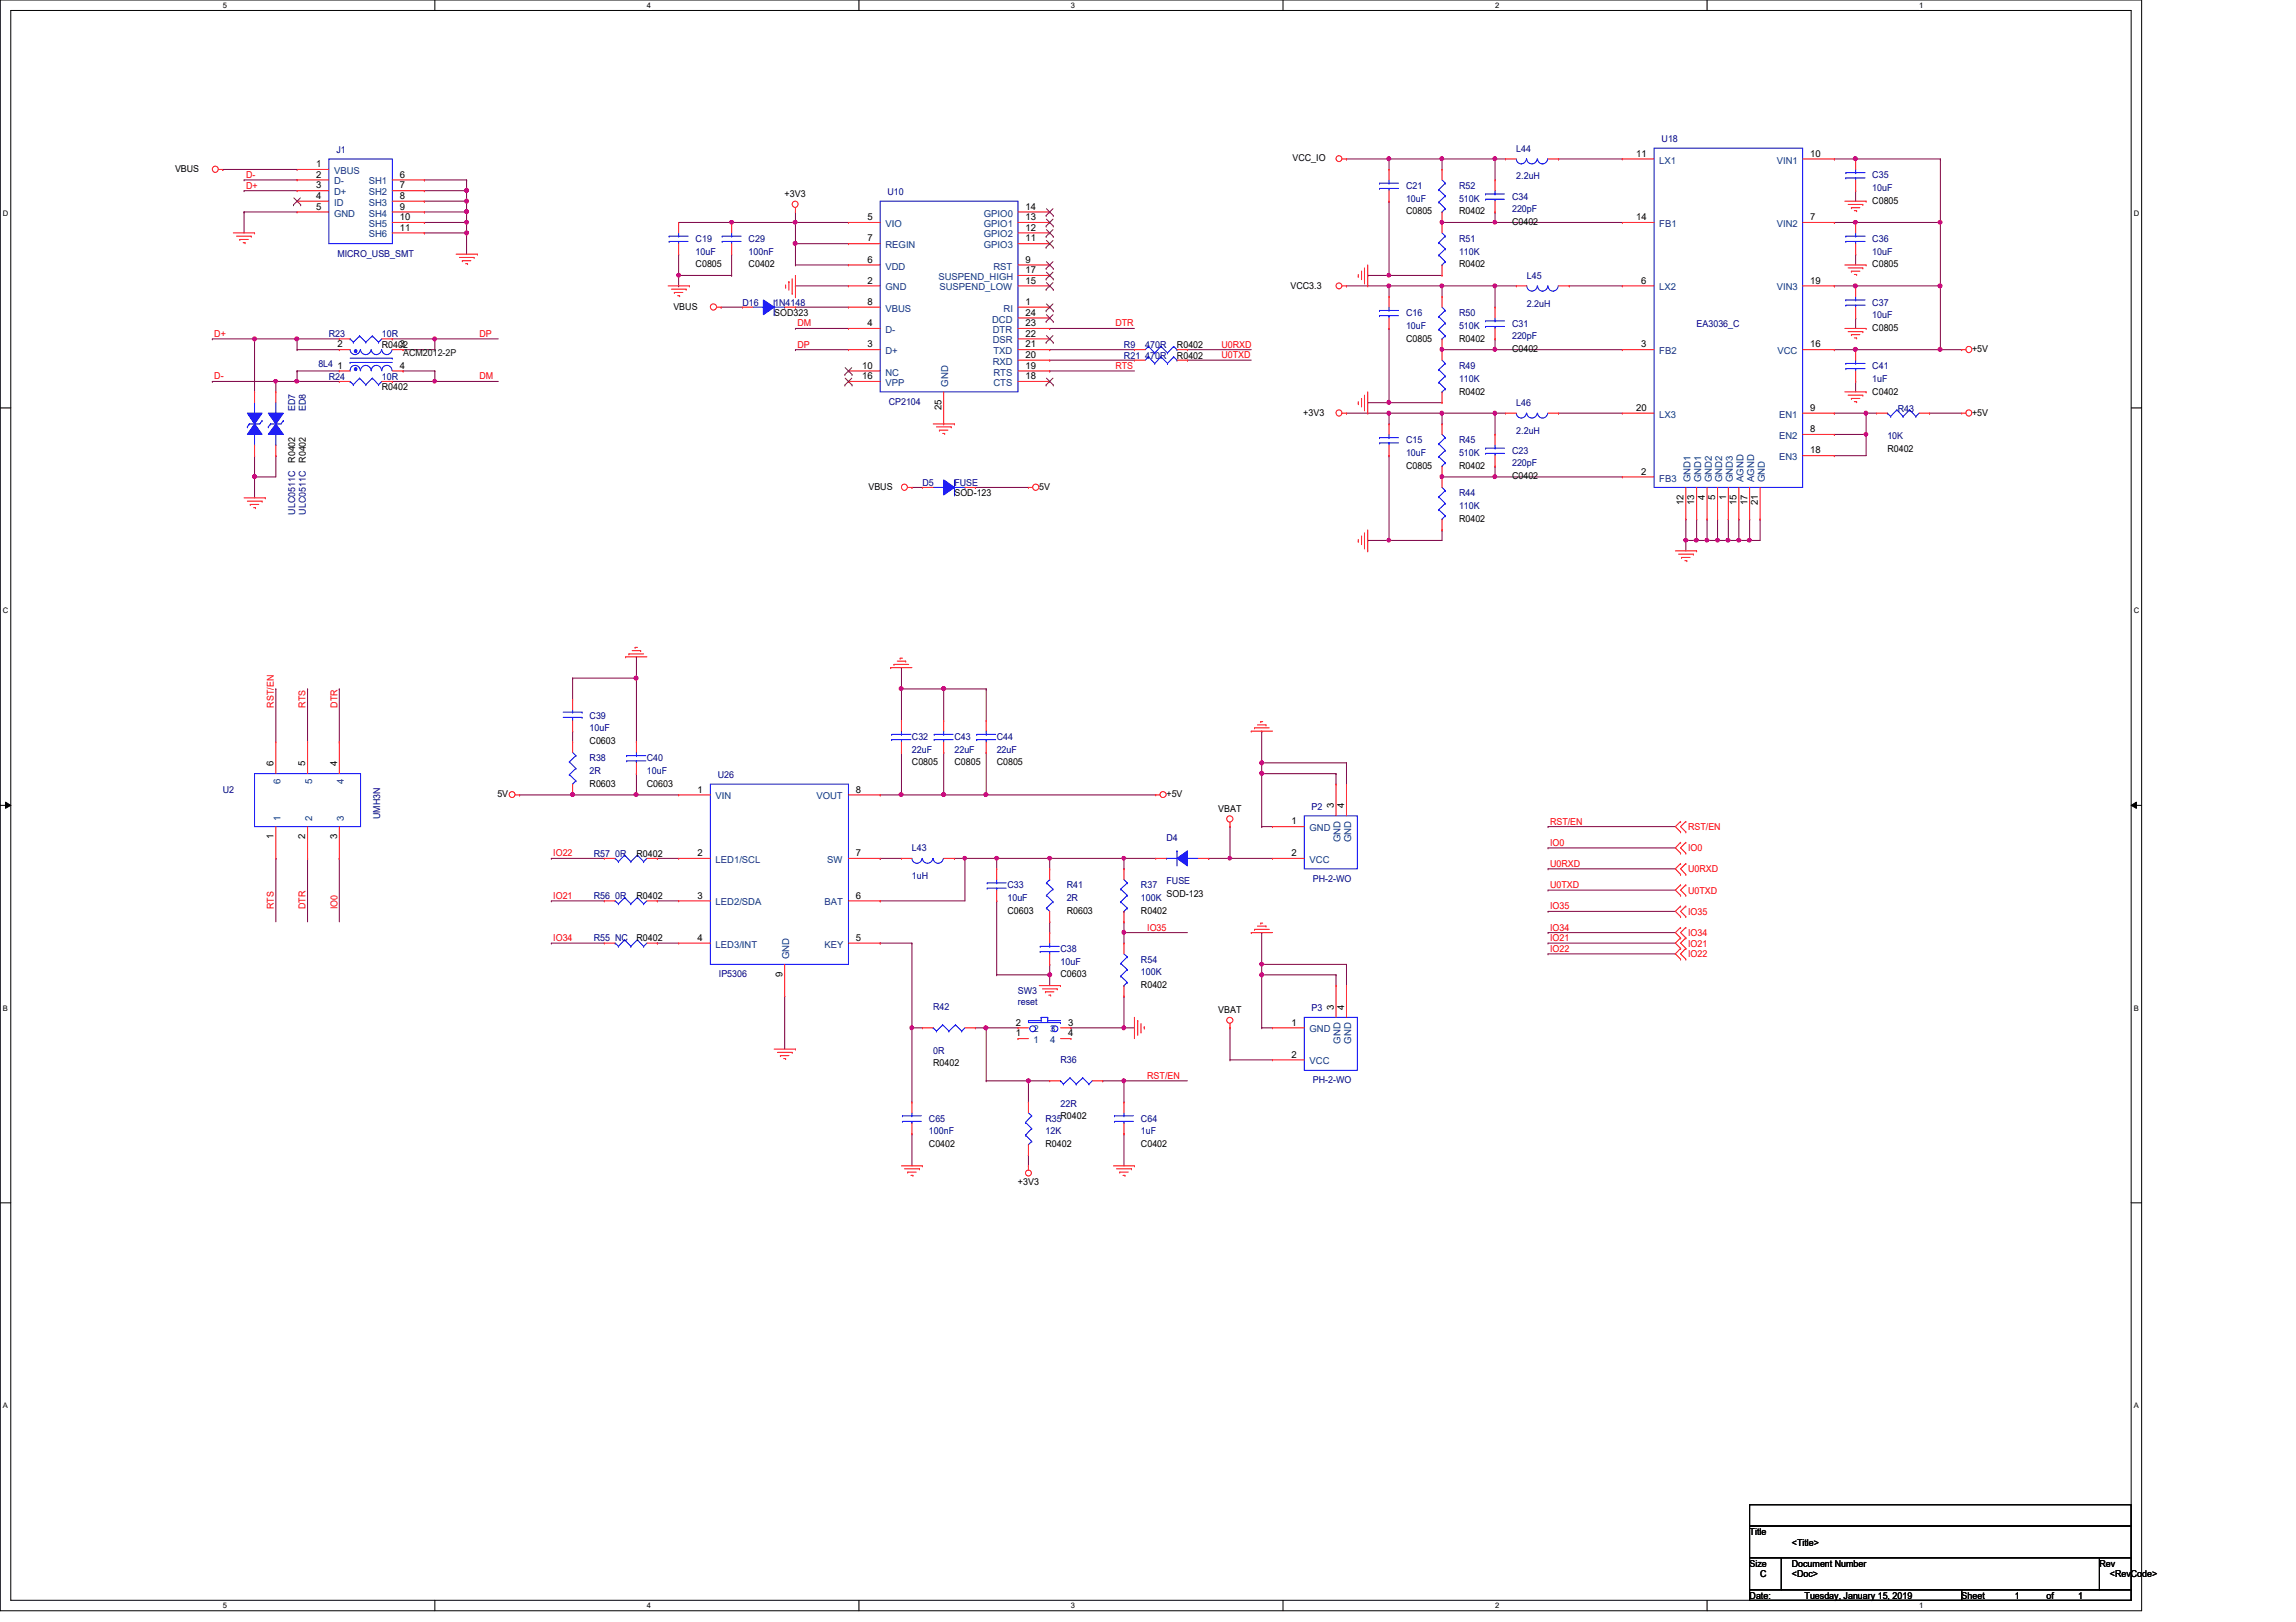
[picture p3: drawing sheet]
<svg xmlns="http://www.w3.org/2000/svg" width="297mm" height="210mm" viewBox="0 0 297 210" stroke-linecap="round" stroke-linejoin="round" font-family="sans-serif">
<defs><g id="words">
<g font-size="1.2">
<text x="22.6" y="22.3">VBUS</text>
<text x="40.9" y="21.6">1</text>
<text x="40.9" y="23">2</text>
<text x="51.7" y="23">6</text>
<text x="167.2" y="20.9">VCC_IO</text>
<text x="211.7" y="20.3">11</text>
<text x="234.2" y="20.3">10</text>
<text x="40.9" y="24.4">3</text>
<text x="40.9" y="25.7">4</text>
<text x="40.9" y="27.1">5</text>
<text x="51.7" y="24.4">7</text>
<text x="51.7" y="25.7">8</text>
<text x="51.7" y="27.1">9</text>
<text x="51.7" y="28.5">10</text>
<text x="51.7" y="29.8">11</text>
<text x="101.5" y="25.5">+3V3</text>
<text x="112.2" y="28.5">5</text>
<text x="132.7" y="27.1">14</text>
<text x="132.7" y="28.5">13</text>
<text x="132.7" y="29.8">12</text>
<text x="181.9" y="27.7">C0805</text>
<text x="188.8" y="27.7">R0402</text>
<text x="195.6" y="29.1">C0402</text>
<text x="211.7" y="28.5">14</text>
<text x="234.2" y="28.5">7</text>
<text x="242.2" y="26.4">C0805</text>
<text x="90" y="34.6">C0805</text>
<text x="96.9" y="34.6">C0402</text>
<text x="112.2" y="31.2">7</text>
<text x="112.2" y="34">6</text>
<text x="132.7" y="31.2">11</text>
<text x="132.7" y="34">9</text>
<text x="132.7" y="35.3">17</text>
<text x="188.8" y="34.6">R0402</text>
<text x="242.2" y="34.6">C0805</text>
<text x="87.1" y="40.1">VBUS</text>
<text x="100.2" y="40.9">SOD323</text>
<text x="112.2" y="36.7">2</text>
<text x="112.2" y="39.5">8</text>
<text x="132.7" y="36.7">15</text>
<text x="132.7" y="39.5">1</text>
<text x="132.7" y="40.9">24</text>
<text x="167" y="37.3">VCC3.3</text>
<text x="212.3" y="36.7">6</text>
<text x="234.2" y="36.7">19</text>
<text x="43.6" y="47.7">1</text>
<text x="43.6" y="45">2</text>
<text x="49.4" y="45">R0402</text>
<text x="51.7" y="47.7">4</text>
<text x="51.7" y="45">3</text>
<text x="111.5" y="47.7">10</text>
<text x="112.2" y="42.2">4</text>
<text x="112.2" y="45">3</text>
<text x="132.7" y="42.2">23</text>
<text x="132.7" y="43.6">22</text>
<text x="132.7" y="45">21</text>
<text x="132.7" y="46.3">20</text>
<text x="132.7" y="47.7">19</text>
<text x="152.3" y="46.4">R0402</text>
<text x="152.3" y="45">R0402</text>
<text x="181.9" y="44.2">C0805</text>
<text x="188.8" y="44.2">R0402</text>
<text x="195.6" y="45.6">C0402</text>
<text x="212.3" y="45">3</text>
<text x="234.2" y="45">16</text>
<text x="242.2" y="42.8">C0805</text>
<text x="255.1" y="45.6">+5V</text>
<text x="49.4" y="50.5">R0402</text>
<text x="111.5" y="49.1">16</text>
<text x="121.8" y="53" transform="rotate(-90 121.8 53)">25</text>
<text x="132.7" y="49.1">18</text>
<text x="168.6" y="53.8">+3V3</text>
<text x="188.8" y="51.1">R0402</text>
<text x="211.7" y="53.2">20</text>
<text x="234.2" y="53.2">9</text>
<text x="242.2" y="51.1">C0402</text>
<text x="255.1" y="53.8">+5V</text>
<text x="38.2" y="59.9" transform="rotate(-90 38.2 59.9)">R0402</text>
<text x="39.6" y="59.9" transform="rotate(-90 39.6 59.9)">R0402</text>
<text x="234.2" y="55.9">8</text>
<text x="234.2" y="58.7">18</text>
<text x="244.2" y="58.5">R0402</text>
<text x="112.3" y="63.4">VBUS</text>
<text x="123.5" y="64.2">SOD-123</text>
<text x="134.4" y="63.4">5V</text>
<text x="181.9" y="60.7">C0805</text>
<text x="188.8" y="60.7">R0402</text>
<text x="195.6" y="62">C0402</text>
<text x="212.3" y="61.4">2</text>
<text x="217.8" y="65.4" transform="rotate(-90 217.8 65.4)">12</text>
<text x="219.2" y="65.4" transform="rotate(-90 219.2 65.4)">13</text>
<text x="220.6" y="64.7" transform="rotate(-90 220.6 64.7)">4</text>
<text x="221.9" y="64.7" transform="rotate(-90 221.9 64.7)">5</text>
<text x="223.3" y="64.7" transform="rotate(-90 223.3 64.7)">1</text>
<text x="224.7" y="65.4" transform="rotate(-90 224.7 65.4)">15</text>
<text x="226.1" y="65.4" transform="rotate(-90 226.1 65.4)">17</text>
<text x="227.4" y="65.4" transform="rotate(-90 227.4 65.4)">21</text>
<text x="188.8" y="67.5">R0402</text>
<text x="35.4" y="99.1" transform="rotate(-90 35.4 99.1)">6</text>
<text x="39.5" y="99.1" transform="rotate(-90 39.5 99.1)">5</text>
<text x="43.6" y="99.1" transform="rotate(-90 43.6 99.1)">4</text>
<text x="76.3" y="96.3">C0603</text>
<text x="76.3" y="101.8">R0603</text>
<text x="83.7" y="101.8">C0603</text>
<text x="118" y="99.1">C0805</text>
<text x="123.5" y="99.1">C0805</text>
<text x="128.9" y="99.1">C0805</text>
<text x="64.3" y="103.2">5V</text>
<text x="90.3" y="102.6">1</text>
<text x="110.7" y="102.6">8</text>
<text x="150.9" y="103.2">+5V</text>
<text x="157.6" y="105.1">VBAT</text>
<text x="167.1" y="106.7">1</text>
<text x="172.5" y="104.6" transform="rotate(-90 172.5 104.6)">3</text>
<text x="173.9" y="104.6" transform="rotate(-90 173.9 104.6)">4</text>
<text x="35.4" y="108.6" transform="rotate(-90 35.4 108.6)">1</text>
<text x="39.5" y="108.6" transform="rotate(-90 39.5 108.6)">2</text>
<text x="43.6" y="108.6" transform="rotate(-90 43.6 108.6)">3</text>
<text x="82.3" y="110.9">R0402</text>
<text x="90.3" y="110.8">2</text>
<text x="110.7" y="110.8">7</text>
<text x="167.1" y="110.8">2</text>
<text x="82.3" y="116.3">R0402</text>
<text x="90.3" y="116.3">3</text>
<text x="110.7" y="116.3">6</text>
<text x="130.3" y="118.3">C0603</text>
<text x="138" y="118.3">R0603</text>
<text x="147.6" y="118.3">R0402</text>
<text x="150.9" y="116.1">SOD-123</text>
<text x="82.3" y="121.8">R0402</text>
<text x="90.3" y="121.8">4</text>
<text x="110.7" y="121.8">5</text>
<text x="101.2" y="126.4" transform="rotate(-90 101.2 126.4)">9</text>
<text x="137.2" y="126.5">C0603</text>
<text x="147.6" y="127.8">R0402</text>
<text x="157.6" y="131.1">VBAT</text>
<text x="172.5" y="130.7" transform="rotate(-90 172.5 130.7)">3</text>
<text x="173.9" y="130.7" transform="rotate(-90 173.9 130.7)">4</text>
<text x="131.4" y="134.1">1</text>
<text x="131.4" y="132.7">2</text>
<text x="138.2" y="132.7">3</text>
<text x="138.2" y="134.1">4</text>
<text x="167.1" y="132.7">1</text>
<text x="167.1" y="136.9">2</text>
<text x="120.7" y="138">R0402</text>
<text x="120.2" y="148.4">C0402</text>
<text x="135.3" y="148.4">R0402</text>
<text x="147.6" y="148.4">C0402</text>
<text x="131.7" y="153.4">+3V3</text>
<text x="226.4" y="198.6">Title</text>
<text x="226.4" y="202.7">Size</text>
<text x="231.8" y="202.7">Document Number</text>
<text x="231.8" y="200">&lt;Title&gt;</text>
<text x="271.6" y="202.7">Rev</text>
<text x="226.4" y="206.9">Date:</text>
<text x="227.7" y="204.1">C</text>
<text x="231.8" y="204.1">&lt;Doc&gt;</text>
<text x="233.5" y="206.9">Tuesday, January 15, 2019</text>
<text x="253.8" y="206.9">Sheet</text>
<text x="260.6" y="206.9">1</text>
<text x="264.7" y="206.9">of</text>
<text x="268.9" y="206.9">1</text>
<text x="273" y="204.1">&lt;RevCode&gt;</text>
</g>
<g font-size="1.2" fill="#f00">
<text x="31.8" y="23">D-</text>
<text x="31.8" y="24.4">D+</text>
<text x="27.7" y="43.6">D+</text>
<text x="62" y="43.6">DP</text>
<text x="103.2" y="42.2">DM</text>
<text x="103.2" y="45">DP</text>
<text x="144.3" y="42.2">DTR</text>
<text x="144.3" y="47.8">RTS</text>
<text x="158" y="45">U0RXD</text>
<text x="158" y="46.4">U0TXD</text>
<text x="27.7" y="49.1">D-</text>
<text x="62" y="49.1">DM</text>
<text x="35.4" y="91.6" transform="rotate(-90 35.4 91.6)">RST/EN</text>
<text x="39.5" y="91.6" transform="rotate(-90 39.5 91.6)">RTS</text>
<text x="43.6" y="91.6" transform="rotate(-90 43.6 91.6)">DTR</text>
<text x="200.5" y="106.7">RST/EN</text>
<text x="218.4" y="107.4">RST/EN</text>
<text x="71.6" y="110.8">IO22</text>
<text x="200.5" y="109.5">IO0</text>
<text x="200.5" y="112.2">U0RXD</text>
<text x="218.4" y="110.2">IO0</text>
<text x="218.4" y="112.9">U0RXD</text>
<text x="35.4" y="117.7" transform="rotate(-90 35.4 117.7)">RTS</text>
<text x="39.5" y="117.7" transform="rotate(-90 39.5 117.7)">DTR</text>
<text x="43.6" y="117.7" transform="rotate(-90 43.6 117.7)">IO0</text>
<text x="71.6" y="116.3">IO21</text>
<text x="200.5" y="114.9">U0TXD</text>
<text x="200.5" y="117.7">IO35</text>
<text x="218.4" y="115.7">U0TXD</text>
<text x="218.4" y="118.4">IO35</text>
<text x="71.6" y="121.8">IO34</text>
<text x="148.4" y="120.4">IO35</text>
<text x="200.5" y="120.4">IO34</text>
<text x="200.5" y="121.8">IO21</text>
<text x="200.5" y="123.2">IO22</text>
<text x="218.4" y="121.2">IO34</text>
<text x="218.4" y="122.5">IO21</text>
<text x="218.4" y="123.9">IO22</text>
<text x="148.4" y="139.6">RST/EN</text>
</g>
<g font-size="1.2" fill="#003f7f">
<text x="43.2" y="22.5">VBUS</text>
<text x="43.2" y="23.9">D-</text>
<text x="47.7" y="23.9">SH1</text>
<text x="214.7" y="21.2">LX1</text>
<text x="229.9" y="21.2">VIN1</text>
<text x="43.2" y="25.3">D+</text>
<text x="43.2" y="26.6">ID</text>
<text x="43.2" y="28">GND</text>
<text x="47.7" y="25.3">SH2</text>
<text x="47.7" y="26.6">SH3</text>
<text x="47.7" y="28">SH4</text>
<text x="47.7" y="29.4">SH5</text>
<text x="114.6" y="29.4">VIO</text>
<text x="127.3" y="28">GPIO0</text>
<text x="127.3" y="29.4">GPIO1</text>
<text x="214.7" y="29.4">FB1</text>
<text x="229.9" y="29.4">VIN2</text>
<text x="47.7" y="30.7">SH6</text>
<text x="114.6" y="32.1">REGIN</text>
<text x="114.6" y="34.9">VDD</text>
<text x="127.3" y="30.7">GPIO2</text>
<text x="127.3" y="32.1">GPIO3</text>
<text x="128.5" y="34.9">RST</text>
<text x="114.6" y="37.6">GND</text>
<text x="114.6" y="40.3">VBUS</text>
<text x="121.4" y="36.2">SUSPEND_HIGH</text>
<text x="121.5" y="37.6">SUSPEND_LOW</text>
<text x="128.4" y="41.7">DCD</text>
<text x="129.8" y="40.3">RI</text>
<text x="214.7" y="37.6">LX2</text>
<text x="229.9" y="37.6">VIN3</text>
<text x="114.6" y="43.1">D-</text>
<text x="114.6" y="45.8">D+</text>
<text x="128.4" y="43.1">DTR</text>
<text x="128.4" y="44.4">DSR</text>
<text x="128.4" y="47.2">RXD</text>
<text x="128.5" y="45.8">TXD</text>
<text x="214.7" y="45.8">FB2</text>
<text x="230" y="45.8">VCC</text>
<text x="114.6" y="50">VPP</text>
<text x="114.6" y="48.6">NC</text>
<text x="122.7" y="50" transform="rotate(-90 122.7 50)">GND</text>
<text x="128.5" y="48.6">RTS</text>
<text x="128.5" y="50">CTS</text>
<text x="214.7" y="54.1">LX3</text>
<text x="230.2" y="54.1">EN1</text>
<text x="230.2" y="56.8">EN2</text>
<text x="230.2" y="59.6">EN3</text>
<text x="214.7" y="62.3">FB3</text>
<text x="218.7" y="62.4" transform="rotate(-90 218.7 62.4)">GND1</text>
<text x="220.1" y="62.4" transform="rotate(-90 220.1 62.4)">GND1</text>
<text x="221.4" y="62.4" transform="rotate(-90 221.4 62.4)">GND2</text>
<text x="222.8" y="62.4" transform="rotate(-90 222.8 62.4)">GND2</text>
<text x="224.2" y="62.4" transform="rotate(-90 224.2 62.4)">GND3</text>
<text x="225.5" y="62.4" transform="rotate(-90 225.5 62.4)">AGND</text>
<text x="226.9" y="62.4" transform="rotate(-90 226.9 62.4)">AGND</text>
<text x="228.3" y="62.4" transform="rotate(-90 228.3 62.4)">GND</text>
<text x="36.3" y="101.5" transform="rotate(-90 36.3 101.5)">6</text>
<text x="40.4" y="101.5" transform="rotate(-90 40.4 101.5)">5</text>
<text x="44.5" y="101.5" transform="rotate(-90 44.5 101.5)">4</text>
<text x="36.3" y="106.3" transform="rotate(-90 36.3 106.3)">1</text>
<text x="40.4" y="106.3" transform="rotate(-90 40.4 106.3)">2</text>
<text x="44.5" y="106.3" transform="rotate(-90 44.5 106.3)">3</text>
<text x="92.6" y="103.5">VIN</text>
<text x="105.6" y="103.5">VOUT</text>
<text x="169.4" y="107.6">GND</text>
<text x="92.6" y="111.7">LED1/SCL</text>
<text x="107" y="111.7">SW</text>
<text x="169.4" y="111.7">VCC</text>
<text x="173.4" y="109" transform="rotate(-90 173.4 109)">GND</text>
<text x="174.8" y="109" transform="rotate(-90 174.8 109)">GND</text>
<text x="92.6" y="117.2">LED2/SDA</text>
<text x="106.7" y="117.2">BAT</text>
<text x="92.6" y="122.6">LED3/INT</text>
<text x="102.1" y="124.1" transform="rotate(-90 102.1 124.1)">GND</text>
<text x="106.7" y="122.6">KEY</text>
<text x="133.7" y="135">1</text>
<text x="133.7" y="133.6">2</text>
<text x="135.8" y="133.6">3</text>
<text x="135.8" y="135">4</text>
<text x="169.4" y="133.6">GND</text>
<text x="169.4" y="137.8">VCC</text>
<text x="173.4" y="135.1" transform="rotate(-90 173.4 135.1)">GND</text>
<text x="174.8" y="135.1" transform="rotate(-90 174.8 135.1)">GND</text>
</g>
<g font-size="1.2" fill="#00007f">
<text x="43.5" y="19.8">J1</text>
<text x="196.2" y="19.6">L44</text>
<text x="196.2" y="23.2">2.2uH</text>
<text x="215" y="18.4">U18</text>
<text x="242.2" y="23.1">C35</text>
<text x="114.8" y="25.3">U10</text>
<text x="181.9" y="24.4">C21</text>
<text x="181.9" y="26.1">10uF</text>
<text x="188.8" y="24.4">R52</text>
<text x="188.8" y="26.1">510K</text>
<text x="195.6" y="25.8">C34</text>
<text x="195.6" y="27.5">220pF</text>
<text x="242.2" y="24.7">10uF</text>
<text x="43.6" y="33.2">MICRO_USB_SMT</text>
<text x="90" y="31.3">C19</text>
<text x="90" y="32.9">10uF</text>
<text x="96.9" y="31.3">C29</text>
<text x="96.9" y="32.9">100nF</text>
<text x="188.8" y="31.3">R51</text>
<text x="188.8" y="32.9">110K</text>
<text x="242.2" y="31.3">C36</text>
<text x="242.2" y="32.9">10uF</text>
<text x="96.1" y="39.5">D16</text>
<text x="100.2" y="39.5">1N4148</text>
<text x="181.9" y="40.9">C16</text>
<text x="188.8" y="40.9">R50</text>
<text x="197.5" y="36.1">L45</text>
<text x="197.5" y="39.7">2.2uH</text>
<text x="242.2" y="39.5">C37</text>
<text x="242.2" y="41.2">10uF</text>
<text x="41.2" y="47.5">8L4</text>
<text x="42.5" y="43.6">R23</text>
<text x="49.4" y="43.6">10R</text>
<text x="145.4" y="46.4">R21 470R</text>
<text x="145.4" y="45">R9</text>
<text x="148.2" y="45">470R</text>
<text x="181.9" y="42.5">10uF</text>
<text x="188.8" y="47.8">R49</text>
<text x="188.8" y="42.5">510K</text>
<text x="195.6" y="42.3">C31</text>
<text x="195.6" y="43.9">220pF</text>
<text x="219.5" y="42.3">EA3036_C</text>
<text x="242.2" y="47.8">C41</text>
<text x="38.2" y="53.2" transform="rotate(-90 38.2 53.2)">ED7</text>
<text x="39.6" y="53.2" transform="rotate(-90 39.6 53.2)">ED8</text>
<text x="42.5" y="49.1">R24</text>
<text x="49.4" y="49.1">10R</text>
<text x="115" y="52.4">CP2104</text>
<text x="188.8" y="49.4">110K</text>
<text x="196.2" y="52.6">L46</text>
<text x="242.2" y="49.4">1uF</text>
<text x="245.5" y="53.3">R43</text>
<text x="181.9" y="57.4">C15</text>
<text x="181.9" y="59">10uF</text>
<text x="188.8" y="57.4">R45</text>
<text x="188.8" y="59">510K</text>
<text x="195.6" y="58.7">C23</text>
<text x="196.2" y="56.1">2.2uH</text>
<text x="244.2" y="56.8">10K</text>
<text x="119.3" y="62.9">D5</text>
<text x="123.5" y="62.9">FUSE</text>
<text x="188.8" y="64.2">R44</text>
<text x="188.8" y="65.9">110K</text>
<text x="195.6" y="60.4">220pF</text>
<text x="38.2" y="66.6" transform="rotate(-90 38.2 66.6)">ULC0511C</text>
<text x="39.6" y="66.6" transform="rotate(-90 39.6 66.6)">ULC0511C</text>
<text x="76.3" y="93">C39</text>
<text x="76.3" y="94.7">10uF</text>
<text x="118" y="95.8">C32</text>
<text x="123.5" y="95.8">C43</text>
<text x="128.9" y="95.8">C44</text>
<text x="76.3" y="98.5">R38</text>
<text x="76.3" y="100.2">2R</text>
<text x="83.7" y="98.5">C40</text>
<text x="83.7" y="100.2">10uF</text>
<text x="92.9" y="100.7">U26</text>
<text x="118" y="97.4">22uF</text>
<text x="123.5" y="97.4">22uF</text>
<text x="128.9" y="97.4">22uF</text>
<text x="28.8" y="102.6">U2</text>
<text x="49.2" y="106" transform="rotate(-90 49.2 106)">UMH3N</text>
<text x="169.7" y="104.8">P2</text>
<text x="76.8" y="110.9">R57 0R</text>
<text x="118" y="110.2">L43</text>
<text x="118" y="113.7">1uH</text>
<text x="150.9" y="108.8">D4</text>
<text x="76.8" y="116.3">R56 0R</text>
<text x="130.3" y="115">C33</text>
<text x="130.3" y="116.6">10uF</text>
<text x="138" y="115">R41</text>
<text x="138" y="116.6">2R</text>
<text x="147.6" y="115">R37</text>
<text x="147.6" y="116.6">100K</text>
<text x="150.9" y="114.4">FUSE</text>
<text x="169.8" y="114.1">PH-2-WO</text>
<text x="76.8" y="121.8">R55 NC</text>
<text x="137.2" y="123.2">C38</text>
<text x="137.2" y="124.8">10uF</text>
<text x="147.6" y="124.6">R54</text>
<text x="93" y="126.5">IP5306</text>
<text x="120.7" y="130.7">R42</text>
<text x="131.7" y="130">reset</text>
<text x="131.7" y="128.7">SW3</text>
<text x="147.6" y="126.2">100K</text>
<text x="169.7" y="130.9">P3</text>
<text x="120.7" y="136.4">0R</text>
<text x="137.2" y="137.6">R36</text>
<text x="137.2" y="143.2">22R</text>
<text x="169.8" y="140.2">PH-2-WO</text>
<text x="120.2" y="145.2">C65</text>
<text x="120.2" y="146.8">100nF</text>
<text x="135.3" y="145.2">R35R0402</text>
<text x="135.3" y="146.8">12K</text>
<text x="147.6" y="145.2">C64</text>
<text x="147.6" y="146.8">1uF</text>
</g>
<text font-size="1.2" fill="#003f00" x="52.2" y="46.1">ACM2012-2P</text>
<g font-size="1">
<text x="28.8" y="1">5</text>
<text x="83.7" y="1">4</text>
<text x="138.6" y="1">3</text>
<text x="193.4" y="1">2</text>
<text x="248.3" y="1">1</text>
<text x=".4" y="27.9">D</text>
<text x="276.1" y="27.9">D</text>
<text x=".4" y="79.4">C</text>
<text x="276.1" y="79.4">C</text>
<text x=".4" y="130.8">B</text>
<text x="276.1" y="130.8">B</text>
<text x=".4" y="182.2">A</text>
<text x="276.1" y="182.2">A</text>
<text x="28.8" y="208.1">5</text>
<text x="83.7" y="208.1">4</text>
<text x="138.6" y="208.1">3</text>
<text x="193.4" y="208.1">2</text>
<text x="248.3" y="208.1">1</text>
</g>
</g></defs>
<path d="M0 0h277.1v208.4h-277.1zM1.4 1.4h274.3v205.7h-274.3z" fill="none" stroke="#000" stroke-width=".13"/>
<g fill="#fff">
<path d="M28.8 .1h.6v1.1h-.6z"/>
<path d="M28.8 207.2h.6v1.1h-.6z"/>
</g>
<path d="M56.3 0v1.4M56.3 207.1v1.3" fill="none" stroke="#000" stroke-width=".13"/>
<g fill="#fff">
<path d="M83.7 .1h.5v1.1h-.5z"/>
<path d="M83.7 207.2h.5v1.1h-.5z"/>
</g>
<path d="M111.1 0v1.4M111.1 207.1v1.3" fill="none" stroke="#000" stroke-width=".13"/>
<g fill="#fff">
<path d="M138.6 .1h.5v1.1h-.5z"/>
<path d="M138.6 207.2h.5v1.1h-.5z"/>
</g>
<path d="M166 0v1.4M166 207.1v1.3" fill="none" stroke="#000" stroke-width=".13"/>
<g fill="#fff">
<path d="M193.4 .1h.6v1.1h-.6z"/>
<path d="M193.4 207.2h.6v1.1h-.6z"/>
</g>
<path d="M220.8 0v1.4M220.8 207.1v1.3" fill="none" stroke="#000" stroke-width=".13"/>
<g fill="#fff">
<path d="M248.3 .1h.5v1.1h-.5z"/>
<path d="M248.3 207.2h.5v1.1h-.5z"/>
<path d="M.4 27.1h.7v1.1h-.7z"/>
<path d="M276.1 27.1h.7v1.1h-.7z"/>
<path d="M.4 78.5h.7v1.1h-.7z"/>
<path d="M276.1 78.5h.7v1.1h-.7z"/>
</g>
<path d="M0 52.8h1.4M275.7 52.8h1.4" fill="none" stroke="#000" stroke-width=".13"/>
<g fill="#fff">
<path d="M.4 129.9h.6v1.1h-.6z"/>
<path d="M276.1 129.9h.6v1.1h-.6z"/>
</g>
<path d="M0 104.2h1.4M.7 103.8l.7 .4-.7 .4zM275.7 104.2l.7-.4v.8zM275.7 104.2h1.4" fill="none" stroke="#000" stroke-width=".13"/>
<path d="M.7 103.8l.7 .4-.7 .4zM275.7 104.2l.7-.4v.8z" fill="#000"/>
<g fill="#fff">
<path d="M.4 181.4h.6v1.1h-.6z"/>
<path d="M276.1 181.4h.6v1.1h-.6z"/>
</g>
<path d="M0 155.7h1.4M275.7 155.7h1.4" fill="none" stroke="#000" stroke-width=".13"/>
<path d="M133.1 139.9h.1M133.1 139.9h2.7M133.1 149.5h.1M133.1 149.5v1.4M145.4 146.7h.1M145.4 146.7v4.2" fill="none" stroke="#7f003f" stroke-width=".13"/>
<circle cx="133" cy="139.9" r=".26" fill="#f0f"/>
<circle cx="133" cy="139.9" r=".26" fill="none" stroke="#f0f" stroke-width=".13"/>
<path d="M145.4 139.9h.1M145.4 139.9h8.2" fill="none" stroke="#7f003f" stroke-width=".13"/>
<path d="M145.2 139.7l.2-.1 .2 .1-.1 .3-.1 .1-.2-.1z" fill-rule="evenodd" fill="#f0f"/>
<path d="M145.2 139.7l.2-.1 .2 .1-.1 .3-.1 .1-.2-.1z" fill="none" stroke="#f0f" stroke-width=".13"/>
<path d="M127.6 133h.1M127.6 133v6.9" fill="none" stroke="#7f003f" stroke-width=".13"/>
<circle cx="127.5" cy="133" r=".26" fill="#f0f"/>
<circle cx="127.5" cy="133" r=".26" fill="none" stroke="#f0f" stroke-width=".13"/>
<g fill="none" stroke="#7f003f" stroke-width=".13">
<path d="M118 133h.1M118 133v9.6M127.6 133h.1M127.6 139.9h.1M127.6 133h4.1M127.6 139.9h5.5M133.1 139.9h.1M133.1 139.9v2.7M142.7 139.9h.1M142.7 139.9h2.7M145.4 139.9h.1M145.4 139.9v2.7"/>
<path d="M118 146.7h.1M118 146.7v4.2"/>
</g>
<path d="M117.8 132.8h.1l.3 .1-.1 .3-.2 .1-.1-.1z" fill-rule="evenodd" fill="#f0f"/>
<path d="M117.8 132.8h.1l.3 .1-.1 .3-.2 .1-.1-.1z" fill="none" stroke="#f0f" stroke-width=".13"/>
<g fill="none" stroke="#7f003f" stroke-width=".13">
<path d="M118 63.1h.1M118 63.1h1.3M126.2 63.1h.1M126.2 63.1h6.9M116.6 97.4h.1M116.6 97.4v5.5h-2.7M113.9 102.9h.1M163.2 100.1h.1M163.2 100.1h9.6M172.8 100.1h.1M172.8 100.1v1.4M101.5 128.9h.1"/>
<path d="M101.5 128.9v6.9"/>
</g>
<circle cx="163.2" cy="100.1" r=".26" fill="#f0f"/>
<circle cx="163.2" cy="100.1" r=".26" fill="none" stroke="#f0f" stroke-width=".13"/>
<path d="M163.2 98.7h.1M163.2 98.7v1.4M163.2 98.7h11M174.2 98.7h.1M174.2 98.7v2.8" fill="none" stroke="#7f003f" stroke-width=".13"/>
<circle cx="163.2" cy="98.7" r=".26" fill="#f0f"/>
<circle cx="163.2" cy="98.7" r=".26" fill="none" stroke="#f0f" stroke-width=".13"/>
<path d="M116.6 89.2h.1M116.6 89.2v4.1M116.6 89.2h5.5M122.1 97.4h.1M122.1 97.4v5.5M163.2 94.6h.1M163.2 94.6v4.1M113.9 111.1h.1M113.9 111.1h2.7" fill="none" stroke="#7f003f" stroke-width=".13"/>
<circle cx="116.6" cy="89.1" r=".26" fill="#f0f"/>
<circle cx="116.6" cy="89.1" r=".26" fill="none" stroke="#f0f" stroke-width=".13"/>
<path d="M122.1 89.2h.1M122.1 89.2v4.1" fill="none" stroke="#7f003f" stroke-width=".13"/>
<circle cx="122.1" cy="89.1" r=".26" fill="#f0f"/>
<circle cx="122.1" cy="89.1" r=".26" fill="none" stroke="#f0f" stroke-width=".13"/>
<path d="M116.6 86.4h.1M116.6 86.4v2.8M135.8 119.3h.1M135.8 111.1h.1M135.8 111.1v1.3M135.8 119.3v1.4M145.4 111.1h.1M145.4 111.1h4.1" fill="none" stroke="#7f003f" stroke-width=".13"/>
<path d="M145.2 110.9h.3l.1 .1-.1 .2-.1 .1-.2-.1z" fill-rule="evenodd" fill="#f0f"/>
<path d="M145.2 110.9h.3l.1 .1-.1 .2-.1 .1-.2-.1z" fill="none" stroke="#f0f" stroke-width=".13"/>
<path d="M113.9 116.6h.1M124.8 111.1h.1M124.8 111.1h4.1M124.8 111.1v5.5h-10.9M128.9 111.1h.1M128.9 116.6h.1M128.9 111.1v1.3M128.9 116.6v9.6" fill="none" stroke="#7f003f" stroke-width=".13"/>
<path d="M124.6 110.9h.4v.1v.2l-.2 .1-.2-.1z" fill-rule="evenodd" fill="#f0f"/>
<path d="M124.6 110.9h.4v.1v.2l-.2 .1-.2-.1z" fill="none" stroke="#f0f" stroke-width=".13"/>
<g fill="none" stroke="#7f003f" stroke-width=".13">
<path d="M123.5 111.1h.1M123.5 111.1h1.3M163.2 107h.1M163.2 100.1h.1M163.2 107h1.4M163.2 100.1v6.9M200.3 107h.1M200.3 107h16.4M118 133h.1M118 133h1.3M135.8 126.2h.1M135.8 126.2v1.4"/>
<path d="M145.4 133h.1M145.4 133h1.4"/>
</g>
<circle cx="135.8" cy="126.2" r=".26" fill="#f0f"/>
<circle cx="135.8" cy="126.2" r=".26" fill="none" stroke="#f0f" stroke-width=".13"/>
<path d="M116.6 102.9h.1M116.6 102.9h5.5" fill="none" stroke="#7f003f" stroke-width=".13"/>
<circle cx="116.6" cy="102.8" r=".26" fill="#f0f"/>
<circle cx="116.6" cy="102.8" r=".26" fill="none" stroke="#f0f" stroke-width=".13"/>
<path d="M127.6 102.9h.1M127.6 102.9h21.9" fill="none" stroke="#7f003f" stroke-width=".13"/>
<circle cx="127.5" cy="102.8" r=".26" fill="#f0f"/>
<circle cx="127.5" cy="102.8" r=".26" fill="none" stroke="#f0f" stroke-width=".13"/>
<path d="M54.9 23.3h.1M54.9 24.7h.1M54.9 23.3h5.5M54.9 24.7h5.5M60.4 24.7h.1M60.4 24.7v1.3" fill="none" stroke="#7f003f" stroke-width=".13"/>
<circle cx="60.4" cy="24.6" r=".26" fill="#f0f"/>
<circle cx="60.4" cy="24.6" r=".26" fill="none" stroke="#f0f" stroke-width=".13"/>
<path d="M54.9 26h.1M54.9 26h5.5M60.4 26h.1M60.4 26v1.4" fill="none" stroke="#7f003f" stroke-width=".13"/>
<circle cx="60.4" cy="26" r=".26" fill="#f0f"/>
<circle cx="60.4" cy="26" r=".26" fill="none" stroke="#f0f" stroke-width=".13"/>
<path d="M54.9 27.4h.1M54.9 28.8h.1M54.9 27.4h5.5M54.9 28.8h5.5" fill="none" stroke="#7f003f" stroke-width=".13"/>
<circle cx="60.4" cy="28.8" r=".25" fill="#f0f"/>
<circle cx="60.4" cy="28.8" r=".25" fill="none" stroke="#f0f" stroke-width=".13"/>
<path d="M31.6 27.4h.1M31.6 24.7h.1M31.6 23.3h.1M31.6 27.4h6.8M31.6 27.4v2.7M31.6 24.7h6.8M31.6 23.3h6.8M54.9 30.1h.1M60.4 28.8h.1M60.4 28.8v1.3h-5.5" fill="none" stroke="#7f003f" stroke-width=".13"/>
<circle cx="60.4" cy="30.1" r=".26" fill="#f0f"/>
<circle cx="60.4" cy="30.1" r=".26" fill="none" stroke="#f0f" stroke-width=".13"/>
<path d="M60.4 27.4h.1M60.4 27.4v1.4" fill="none" stroke="#7f003f" stroke-width=".13"/>
<circle cx="60.4" cy="27.4" r=".26" fill="#f0f"/>
<circle cx="60.4" cy="27.4" r=".26" fill="none" stroke="#f0f" stroke-width=".13"/>
<path d="M28.8 21.9h.1M28.8 21.9h9.6M60.4 23.3h.1M60.4 23.3v1.4M38.4 43.9h.1M38.4 43.9h5.5" fill="none" stroke="#7f003f" stroke-width=".13"/>
<circle cx="38.4" cy="43.9" r=".26" fill="#f0f"/>
<circle cx="38.4" cy="43.9" r=".26" fill="none" stroke="#f0f" stroke-width=".13"/>
<path d="M56.3 49.4h.1M56.3 49.4h8.2" fill="none" stroke="#7f003f" stroke-width=".13"/>
<path d="M56.1 49.2h.3l.1 .1-.1 .2-.2 .1-.1-.1z" fill-rule="evenodd" fill="#f0f"/>
<path d="M56.1 49.2h.3l.1 .1-.1 .2-.2 .1-.1-.1z" fill="none" stroke="#f0f" stroke-width=".13"/>
<path d="M56.3 43.9h.1M56.3 43.9h8.2" fill="none" stroke="#7f003f" stroke-width=".13"/>
<path d="M56.1 43.7l.1-.1 .2 .1v.3l-.2 .1-.1-.1z" fill-rule="evenodd" fill="#f0f"/>
<path d="M56.1 43.7l.1-.1 .2 .1v.3l-.2 .1-.1-.1z" fill="none" stroke="#f0f" stroke-width=".13"/>
<g fill="none" stroke="#7f003f" stroke-width=".13">
<path d="M38.4 45.3h.1M38.4 48h.1M38.4 49.4h.1M38.4 45.3h5.5M38.4 48h5.5M38.4 49.4h5.5M50.8 43.9h.1M50.8 43.9h5.5M52.2 45.3h.1M52.2 48h.1M52.2 48h4.1M56.3 43.9h.1"/>
<path d="M56.3 48h.1M56.3 43.9v1.4h-4.1M56.3 48v1.4"/>
</g>
<circle cx="38.4" cy="49.3" r=".25" fill="#f0f"/>
<circle cx="38.4" cy="49.3" r=".25" fill="none" stroke="#f0f" stroke-width=".13"/>
<path d="M32.9 43.9h.1M32.9 43.9h5.5M38.4 43.9h.1M38.4 43.9v1.4M50.8 49.4h.1M50.8 49.4h5.5" fill="none" stroke="#7f003f" stroke-width=".13"/>
<circle cx="32.9" cy="43.9" r=".26" fill="#f0f"/>
<circle cx="32.9" cy="43.9" r=".26" fill="none" stroke="#f0f" stroke-width=".13"/>
<path d="M35.7 49.4h.1M38.4 48h.1M38.4 48v1.4h-2.7" fill="none" stroke="#7f003f" stroke-width=".13"/>
<path d="M35.5 49.2h.3l.1 .1-.1 .2-.2 .1-.1-.1z" fill-rule="evenodd" fill="#f0f"/>
<path d="M35.5 49.2h.3l.1 .1-.1 .2-.2 .1-.1-.1z" fill="none" stroke="#f0f" stroke-width=".13"/>
<g fill="none" stroke="#7f003f" stroke-width=".13">
<path d="M27.5 49.4h.1M27.5 43.9h.1M27.5 49.4h8.2M27.5 43.9h5.4M32.9 43.9h.1M32.9 59h.1M32.9 43.9v6.8M32.9 59v2.7M35.7 49.4h.1M35.7 59h.1M35.7 49.4v1.3M35.7 59v2.7h-2.8"/>
<path d="M32.9 61.7h.1"/>
</g>
<circle cx="32.9" cy="61.7" r=".26" fill="#f0f"/>
<circle cx="32.9" cy="61.7" r=".26" fill="none" stroke="#f0f" stroke-width=".13"/>
<g fill="none" stroke="#7f003f" stroke-width=".13">
<path d="M102.9 37h.1M102.9 27.4h.1M102.9 34.3h.1M102.9 31.5h.1M102.9 37h6.9M102.9 27.4v1.4M102.9 34.3h6.9M102.9 31.5h6.9M102.9 42.5h.1M102.9 45.3h.1M102.9 45.3h6.9M102.9 42.5h6.9"/>
<path d="M135.8 45.3h.1M135.8 46.6h.1M135.8 42.5h.1M135.8 48h.1M135.8 45.3h11M135.8 42.5h11M135.8 46.6h11M135.8 48h11M153.6 45.3h.1M153.6 45.3h8.3M32.9 61.7h.1M32.9 61.7v2.7"/>
</g>
<circle cx="102.9" cy="31.5" r=".26" fill="#f0f"/>
<circle cx="102.9" cy="31.5" r=".26" fill="none" stroke="#f0f" stroke-width=".13"/>
<path d="M102.9 31.5h.1M102.9 28.8h.1M102.9 28.8v5.5M102.9 28.8h6.9" fill="none" stroke="#7f003f" stroke-width=".13"/>
<circle cx="102.9" cy="28.8" r=".25" fill="#f0f"/>
<circle cx="102.9" cy="28.8" r=".25" fill="none" stroke="#f0f" stroke-width=".13"/>
<path d="M87.8 28.8h6.9M94.7 28.8h.1" fill="none" stroke="#7f003f" stroke-width=".13"/>
<circle cx="94.7" cy="28.8" r=".25" fill="#f0f"/>
<circle cx="94.7" cy="28.8" r=".25" fill="none" stroke="#f0f" stroke-width=".13"/>
<path d="M87.8 35.6h.1M87.8 32.9v2.7M87.8 35.6h6.9M94.7 35.6h.1M94.7 28.8h8.2M94.7 32.9v2.7M102.9 28.8h.1" fill="none" stroke="#7f003f" stroke-width=".13"/>
<circle cx="87.8" cy="35.6" r=".25" fill="#f0f"/>
<circle cx="87.8" cy="35.6" r=".25" fill="none" stroke="#f0f" stroke-width=".13"/>
<g fill="none" stroke="#7f003f" stroke-width=".13">
<path d="M87.8 37h.1M87.8 35.6v1.4M153.6 46.6h.1M153.6 46.6h8.3M186.6 53.5h.1M186.6 53.5h6.8M186.6 53.5v1.4M193.4 53.5h.1M193.4 53.5v2.7M201.6 53.5h.1M201.6 53.5h8.3M35.7 89.2h.1"/>
<path d="M35.7 89.2v6.8M39.8 89.2h.1M39.8 89.2v6.8M43.9 89.2h.1M43.9 89.2v6.8M35.7 111.1h.1M35.7 111.1v8.2M39.8 111.1h.1M39.8 111.1v8.2M43.9 111.1h.1M43.9 111.1v8.2M200.3 109.7h.1"/>
<path d="M200.3 112.4h.1M200.3 115.2h.1M200.3 109.7h16.4M200.3 112.4h16.4M200.3 115.2h16.4"/>
</g>
<path d="M193.2 53.3l.2-.1 .2 .1-.1 .3-.1 .1-.2-.1z" fill-rule="evenodd" fill="#f0f"/>
<path d="M193.2 53.3l.2-.1 .2 .1-.1 .3-.1 .1-.2-.1z" fill="none" stroke="#f0f" stroke-width=".13"/>
<path d="M193.4 53.5h.1M193.4 53.5h1.4M193.4 61.7h.1M193.4 61.7h16.5" fill="none" stroke="#7f003f" stroke-width=".13"/>
<path d="M193.2 61.5l.2-.1 .2 .1-.1 .4h-.1h-.2z" fill-rule="evenodd" fill="#f0f"/>
<path d="M193.2 61.5l.2-.1 .2 .1-.1 .4h-.1h-.2z" fill="none" stroke="#f0f" stroke-width=".13"/>
<path d="M186.6 61.7h.1M193.4 60.3h.1M193.4 60.3v1.4h-6.8" fill="none" stroke="#7f003f" stroke-width=".13"/>
<path d="M186.4 61.5l.1-.1 .2 .1v.4h-.2h-.1z" fill-rule="evenodd" fill="#f0f"/>
<path d="M186.4 61.5l.1-.1 .2 .1v.4h-.2h-.1z" fill="none" stroke="#f0f" stroke-width=".13"/>
<path d="M179.7 53.5h.1M179.7 53.5v1.4" fill="none" stroke="#7f003f" stroke-width=".13"/>
<path d="M179.5 53.3l.2-.1 .2 .1-.1 .3-.1 .1-.2-.1z" fill-rule="evenodd" fill="#f0f"/>
<path d="M179.5 53.3l.2-.1 .2 .1-.1 .3-.1 .1-.2-.1z" fill="none" stroke="#f0f" stroke-width=".13"/>
<path d="M179.7 53.5h.1M179.7 53.5h6.9" fill="none" stroke="#7f003f" stroke-width=".13"/>
<path d="M186.4 53.3l.1-.1 .2 .1v.3l-.2 .1-.1-.1z" fill-rule="evenodd" fill="#f0f"/>
<path d="M186.4 53.3l.1-.1 .2 .1v.3l-.2 .1-.1-.1z" fill="none" stroke="#f0f" stroke-width=".13"/>
<path d="M186.6 37h.1M186.6 37v1.4M186.6 37h6.8M193.4 37h.1M193.4 37v2.8" fill="none" stroke="#7f003f" stroke-width=".13"/>
<path d="M193.2 36.8l.2-.1 .2 .2-.1 .3-.1 .1-.2-.1z" fill-rule="evenodd" fill="#f0f"/>
<path d="M193.2 36.8l.2-.1 .2 .2-.1 .3-.1 .1-.2-.1z" fill="none" stroke="#f0f" stroke-width=".13"/>
<path d="M193.4 37h.1M193.4 37h2.8M193.4 45.3h.1M193.4 45.3h16.5" fill="none" stroke="#7f003f" stroke-width=".13"/>
<path d="M193.2 45h.2l.2 .1-.1 .3-.1 .1-.2-.1z" fill-rule="evenodd" fill="#f0f"/>
<path d="M193.2 45h.2l.2 .1-.1 .3-.1 .1-.2-.1z" fill="none" stroke="#f0f" stroke-width=".13"/>
<path d="M186.6 45.3h.1M193.4 43.9h.1M193.4 43.9v1.4h-6.8" fill="none" stroke="#7f003f" stroke-width=".13"/>
<path d="M186.4 45h.1l.2 .1v.3l-.2 .1-.1-.1z" fill-rule="evenodd" fill="#f0f"/>
<path d="M186.4 45h.1l.2 .1v.3l-.2 .1-.1-.1z" fill="none" stroke="#f0f" stroke-width=".13"/>
<path d="M179.7 37h.1M179.7 37v1.4M179.7 37h6.9" fill="none" stroke="#7f003f" stroke-width=".13"/>
<path d="M186.4 36.8l.1-.1 .2 .2v.3l-.2 .1-.1-.1z" fill-rule="evenodd" fill="#f0f"/>
<path d="M186.4 36.8l.1-.1 .2 .2v.3l-.2 .1-.1-.1z" fill="none" stroke="#f0f" stroke-width=".13"/>
<path d="M179.5 36.8l.2-.1 .2 .2-.1 .3-.1 .1-.2-.1z" fill-rule="evenodd" fill="#f0f"/>
<path d="M179.5 36.8l.2-.1 .2 .2-.1 .3-.1 .1-.2-.1z" fill="none" stroke="#f0f" stroke-width=".13"/>
<path d="M174.2 37h.1M174.2 37h5.5M186.6 20.6h.1M186.6 20.6v1.3M186.6 20.6h6.8M193.4 20.6h.1M193.4 20.6v2.7" fill="none" stroke="#7f003f" stroke-width=".13"/>
<path d="M193.2 20.3h.2l.2 .1-.1 .3-.1 .1-.2-.1z" fill-rule="evenodd" fill="#f0f"/>
<path d="M193.2 20.3h.2l.2 .1-.1 .3-.1 .1-.2-.1z" fill="none" stroke="#f0f" stroke-width=".13"/>
<path d="M193.4 20.6h.1M193.4 28.8h.1M193.4 20.6h1.4M193.4 28.8h16.5" fill="none" stroke="#7f003f" stroke-width=".13"/>
<path d="M193.2 28.6h.3l.1 .1-.1 .2-.1 .1-.2-.1z" fill-rule="evenodd" fill="#f0f"/>
<path d="M193.2 28.6h.3l.1 .1-.1 .2-.1 .1-.2-.1z" fill="none" stroke="#f0f" stroke-width=".13"/>
<path d="M186.6 28.8h.1M193.4 27.4h.1M193.4 27.4v1.4h-6.8" fill="none" stroke="#7f003f" stroke-width=".13"/>
<path d="M186.4 28.6h.3l.1 .1-.1 .2-.2 .1-.1-.1z" fill-rule="evenodd" fill="#f0f"/>
<path d="M186.4 28.6h.3l.1 .1-.1 .2-.2 .1-.1-.1z" fill="none" stroke="#f0f" stroke-width=".13"/>
<path d="M179.7 20.6h.1M179.7 20.6v1.3" fill="none" stroke="#7f003f" stroke-width=".13"/>
<path d="M179.5 20.3h.2l.2 .1-.1 .3-.1 .1-.2-.1z" fill-rule="evenodd" fill="#f0f"/>
<path d="M179.5 20.3h.2l.2 .1-.1 .3-.1 .1-.2-.1z" fill="none" stroke="#f0f" stroke-width=".13"/>
<path d="M179.7 20.6h.1M179.7 20.6h6.9" fill="none" stroke="#7f003f" stroke-width=".13"/>
<path d="M186.4 20.3h.1l.2 .1v.3l-.2 .1-.1-.1z" fill-rule="evenodd" fill="#f0f"/>
<path d="M186.4 20.3h.1l.2 .1v.3l-.2 .1-.1-.1z" fill="none" stroke="#f0f" stroke-width=".13"/>
<path d="M201.6 20.6h.1M201.6 20.6h8.3M203 37h.1M203 37h6.9M179.7 42.5h.1M179.7 52.1h.1M179.7 42.5v9.6M179.7 52.1h6.9" fill="none" stroke="#7f003f" stroke-width=".13"/>
<path d="M179.5 51.9l.2-.1 .2 .1-.1 .3-.1 .1-.2-.1z" fill-rule="evenodd" fill="#f0f"/>
<path d="M179.5 51.9l.2-.1 .2 .1-.1 .3-.1 .1-.2-.1z" fill="none" stroke="#f0f" stroke-width=".13"/>
<path d="M179.7 26h.1M179.7 26v9.6" fill="none" stroke="#7f003f" stroke-width=".13"/>
<path d="M179.5 35.4h.3l.1 .2-.1 .2-.1 .1-.2-.1z" fill-rule="evenodd" fill="#f0f"/>
<path d="M179.5 35.4h.3l.1 .2-.1 .2-.1 .1-.2-.1z" fill="none" stroke="#f0f" stroke-width=".13"/>
<path d="M179.7 35.6h.1M179.7 35.6h6.9M179.7 59h.1M179.7 59v10.9M179.7 69.9h.1M179.7 69.9h6.9" fill="none" stroke="#7f003f" stroke-width=".13"/>
<path d="M179.5 69.7h.3l.1 .2-.1 .2h-.1h-.2z" fill-rule="evenodd" fill="#f0f"/>
<path d="M179.5 69.7h.3l.1 .2-.1 .2h-.1h-.2z" fill="none" stroke="#f0f" stroke-width=".13"/>
<path d="M186.6 68.6h.1M186.6 68.6v1.3M218.1 69.9h.1M218.1 69.9v1.4M222.2 69.9h.1M223.6 67.2h.1M223.6 67.2v2.7h-1.4" fill="none" stroke="#7f003f" stroke-width=".13"/>
<circle cx="222.2" cy="69.9" r=".25" fill="#f0f"/>
<circle cx="222.2" cy="69.9" r=".25" fill="none" stroke="#f0f" stroke-width=".13"/>
<path d="M218.1 67.2h.1M218.1 69.9h.1M218.1 67.2v2.7M219.5 67.2h.1M219.5 67.2v2.7h-1.4" fill="none" stroke="#7f003f" stroke-width=".13"/>
<circle cx="218.1" cy="69.9" r=".25" fill="#f0f"/>
<circle cx="218.1" cy="69.9" r=".25" fill="none" stroke="#f0f" stroke-width=".13"/>
<path d="M219.5 69.9h.1M220.8 67.2h.1M220.8 67.2v2.7h-1.3" fill="none" stroke="#7f003f" stroke-width=".13"/>
<circle cx="219.5" cy="69.9" r=".25" fill="#f0f"/>
<circle cx="219.5" cy="69.9" r=".25" fill="none" stroke="#f0f" stroke-width=".13"/>
<path d="M220.8 69.9h.1M222.2 67.2h.1M222.2 67.2v2.7h-1.4" fill="none" stroke="#7f003f" stroke-width=".13"/>
<path d="M220.7 69.7h.3l.1 .2-.1 .2h-.2h-.1z" fill-rule="evenodd" fill="#f0f"/>
<path d="M220.7 69.7h.3l.1 .2-.1 .2h-.2h-.1z" fill="none" stroke="#f0f" stroke-width=".13"/>
<path d="M226.4 69.9h.1M227.7 67.2h.1M227.7 67.2v2.7h-1.3" fill="none" stroke="#7f003f" stroke-width=".13"/>
<circle cx="226.3" cy="69.9" r=".25" fill="#f0f"/>
<circle cx="226.3" cy="69.9" r=".25" fill="none" stroke="#f0f" stroke-width=".13"/>
<path d="M241.4 53.5h.1M241.4 53.5h1.4M225 67.2h.1M225 67.2v2.7M226.4 67.2h.1M226.4 67.2v2.7" fill="none" stroke="#7f003f" stroke-width=".13"/>
<path d="M241.2 53.3l.2-.1 .2 .1v.3l-.2 .1-.2-.1z" fill-rule="evenodd" fill="#f0f"/>
<path d="M241.2 53.3l.2-.1 .2 .1v.3l-.2 .1-.2-.1z" fill="none" stroke="#f0f" stroke-width=".13"/>
<path d="M237.3 56.2h.1M237.3 56.2h4.1M241.4 56.2h.1M241.4 56.2v2.8" fill="none" stroke="#7f003f" stroke-width=".13"/>
<path d="M241.2 56h.4v.2v.2h-.2h-.2z" fill-rule="evenodd" fill="#f0f"/>
<path d="M241.2 56h.4v.2v.2h-.2h-.2z" fill="none" stroke="#f0f" stroke-width=".13"/>
<path d="M240.1 20.6h.1M240.1 20.6h10.9M237.3 59h.1M237.3 59h4.1" fill="none" stroke="#7f003f" stroke-width=".13"/>
<circle cx="240" cy="20.5" r=".26" fill="#f0f"/>
<circle cx="240" cy="20.5" r=".26" fill="none" stroke="#f0f" stroke-width=".13"/>
<path d="M251 20.6h.1M251 20.6v8.2M251 45.3h.1M251 45.3h2.8" fill="none" stroke="#7f003f" stroke-width=".13"/>
<circle cx="251" cy="45.2" r=".26" fill="#f0f"/>
<circle cx="251" cy="45.2" r=".26" fill="none" stroke="#f0f" stroke-width=".13"/>
<path d="M240.1 37h.1M240.1 37h10.9" fill="none" stroke="#7f003f" stroke-width=".13"/>
<circle cx="240" cy="37" r=".26" fill="#f0f"/>
<circle cx="240" cy="37" r=".26" fill="none" stroke="#f0f" stroke-width=".13"/>
<path d="M240.1 28.8h.1M240.1 28.8h10.9" fill="none" stroke="#7f003f" stroke-width=".13"/>
<circle cx="240" cy="28.8" r=".25" fill="#f0f"/>
<circle cx="240" cy="28.8" r=".25" fill="none" stroke="#f0f" stroke-width=".13"/>
<path d="M251 28.8h.1M251 28.8v8.2" fill="none" stroke="#7f003f" stroke-width=".13"/>
<circle cx="251" cy="28.8" r=".25" fill="#f0f"/>
<circle cx="251" cy="28.8" r=".25" fill="none" stroke="#f0f" stroke-width=".13"/>
<path d="M240.1 45.3h.1M240.1 45.3h10.9" fill="none" stroke="#7f003f" stroke-width=".13"/>
<circle cx="240" cy="45.2" r=".26" fill="#f0f"/>
<circle cx="240" cy="45.2" r=".26" fill="none" stroke="#f0f" stroke-width=".13"/>
<path d="M225 69.9h.1M225 69.9h1.4" fill="none" stroke="#7f003f" stroke-width=".13"/>
<circle cx="225" cy="69.9" r=".25" fill="#f0f"/>
<circle cx="225" cy="69.9" r=".25" fill="none" stroke="#f0f" stroke-width=".13"/>
<path d="M176.9 35.6h.1M176.9 35.6h2.8M240.1 24.7h.1M240.1 24.7v1.3M176.9 52.1h.1M176.9 52.1h2.8M237.3 53.5h.1M237.3 53.5h4.1M241.4 53.5h.1M241.4 53.5v2.7M223.6 69.9h.1M223.6 69.9h1.4" fill="none" stroke="#7f003f" stroke-width=".13"/>
<circle cx="223.6" cy="69.9" r=".25" fill="#f0f"/>
<circle cx="223.6" cy="69.9" r=".25" fill="none" stroke="#f0f" stroke-width=".13"/>
<g fill="none" stroke="#7f003f" stroke-width=".13">
<path d="M237.3 20.6h.1M237.3 28.8h.1M237.3 37h.1M237.3 20.6h2.8M237.3 28.8h2.8M237.3 37h2.8M240.1 32.9h.1M240.1 32.9v1.4M251 37h.1M251 37v8.3M237.3 45.3h.1M237.3 45.3h2.8"/>
<path d="M240.1 41.1h.1M240.1 49.4h.1M240.1 41.1v1.4M240.1 49.4v1.3M176.9 69.9h.1M176.9 69.9h2.8"/>
</g>
<circle cx="251" cy="37" r=".26" fill="#f0f"/>
<circle cx="251" cy="37" r=".26" fill="none" stroke="#f0f" stroke-width=".13"/>
<path d="M174.2 20.6h.1M174.2 20.6h5.5M174.2 53.5h.1M174.2 53.5h5.5M249.6 53.5h.1M249.6 53.5h4.2M156.4 111.1h.1M156.4 111.1h2.7" fill="none" stroke="#7f003f" stroke-width=".13"/>
<path d="M158.9 110.9h.4v.1v.2l-.2 .1-.2-.1z" fill-rule="evenodd" fill="#f0f"/>
<path d="M158.9 110.9h.4v.1v.2l-.2 .1-.2-.1z" fill="none" stroke="#f0f" stroke-width=".13"/>
<path d="M128.9 111.1h.1M128.9 111.1h6.9" fill="none" stroke="#7f003f" stroke-width=".13"/>
<circle cx="128.9" cy="111" r=".25" fill="#f0f"/>
<circle cx="128.9" cy="111" r=".25" fill="none" stroke="#f0f" stroke-width=".13"/>
<g fill="none" stroke="#7f003f" stroke-width=".13">
<path d="M60.4 30.1h.1M60.4 30.1v2.8M93.3 39.8h.1M93.3 39.8h2.8M102.9 39.8h.1M102.9 39.8h6.9M122.1 89.2h.1M122.1 89.2h5.5M127.6 89.2h.1M127.6 97.4h.1M127.6 89.2v4.1M127.6 97.4v5.5h-5.5"/>
<path d="M122.1 102.9h.1M159.1 107h.1M159.1 107v4.1"/>
</g>
<circle cx="122.1" cy="102.8" r=".26" fill="#f0f"/>
<circle cx="122.1" cy="102.8" r=".26" fill="none" stroke="#f0f" stroke-width=".13"/>
<g fill="none" stroke="#7f003f" stroke-width=".13">
<path d="M135.8 111.1h.1M135.8 111.1h9.6M145.4 119.3h.1M145.4 111.1h.1M145.4 111.1v1.3M145.4 119.3v1.4M159.1 111.1h.1M159.1 111.1h5.5M113.9 122h.1M113.9 122h4.1M118 122h.1M118 122v11"/>
<path d="M126.2 133h.1M126.2 133h1.4M128.9 126.2h.1M135.8 124.8h.1M135.8 124.8v1.4h-6.9"/>
</g>
<circle cx="135.8" cy="111" r=".25" fill="#f0f"/>
<circle cx="135.8" cy="111" r=".25" fill="none" stroke="#f0f" stroke-width=".13"/>
<path d="M145.4 128.9h.1M145.4 128.9v4.1" fill="none" stroke="#7f003f" stroke-width=".13"/>
<path d="M145.2 132.8h.2l.2 .1-.1 .3-.1 .1-.2-.1z" fill-rule="evenodd" fill="#f0f"/>
<path d="M145.2 132.8h.2l.2 .1-.1 .3-.1 .1-.2-.1z" fill="none" stroke="#f0f" stroke-width=".13"/>
<path d="M145.4 120.7h.1M145.4 120.7h8.2" fill="none" stroke="#7f003f" stroke-width=".13"/>
<path d="M145.2 120.5l.2-.1 .2 .1-.1 .3-.1 .1-.2-.1z" fill-rule="evenodd" fill="#f0f"/>
<path d="M145.2 120.5l.2-.1 .2 .1-.1 .3-.1 .1-.2-.1z" fill="none" stroke="#f0f" stroke-width=".13"/>
<g fill="none" stroke="#7f003f" stroke-width=".13">
<path d="M71.3 111.1h.1M71.3 116.6h.1M71.3 111.1h6.9M71.3 116.6h6.9M82.3 102.9h.1M82.3 102.9h5.5M85 111.1h.1M85 116.6h.1M85 111.1h2.8M85 116.6h2.8M200.3 117.9h.1M200.3 117.9h16.4"/>
<path d="M71.3 122h.1M71.3 122h6.9M85 122h.1M85 122h2.8M145.4 120.7h.1M145.4 120.7v1.3"/>
</g>
<circle cx="82.3" cy="102.8" r=".26" fill="#f0f"/>
<circle cx="82.3" cy="102.8" r=".26" fill="none" stroke="#f0f" stroke-width=".13"/>
<path d="M67.2 102.9h.1M74.1 102.9h.1M82.3 100.1h.1M82.3 100.1v2.8h-15.1" fill="none" stroke="#7f003f" stroke-width=".13"/>
<circle cx="74.1" cy="102.8" r=".26" fill="#f0f"/>
<circle cx="74.1" cy="102.8" r=".26" fill="none" stroke="#f0f" stroke-width=".13"/>
<path d="M82.3 87.8h.1M82.3 87.8v8.2" fill="none" stroke="#7f003f" stroke-width=".13"/>
<circle cx="82.3" cy="87.8" r=".26" fill="#f0f"/>
<circle cx="82.3" cy="87.8" r=".26" fill="none" stroke="#f0f" stroke-width=".13"/>
<g fill="none" stroke="#7f003f" stroke-width=".13">
<path d="M74.1 94.6h.1M74.1 87.8h.1M74.1 87.8v2.7M74.1 94.6v1.4M82.3 85h.1M82.3 85v2.8h-8.2M138.6 133h.1M138.6 133h6.8M159.1 133h.1M159.1 137.2h.1M159.1 133v4.2M159.1 137.2h5.5"/>
<path d="M163.2 126.2h.1M163.2 126.2h9.6M172.8 126.2h.1M172.8 126.2v1.4M200.3 120.7h.1M200.3 122h.1M200.3 123.4h.1M200.3 120.7h16.4M200.3 122h16.4M200.3 123.4h16.4"/>
</g>
<circle cx="163.2" cy="126.2" r=".26" fill="#f0f"/>
<circle cx="163.2" cy="126.2" r=".26" fill="none" stroke="#f0f" stroke-width=".13"/>
<path d="M163.2 124.8h.1M163.2 124.8v1.4M163.2 124.8h11M174.2 124.8h.1M174.2 124.8v2.8" fill="none" stroke="#7f003f" stroke-width=".13"/>
<circle cx="163.2" cy="124.8" r=".25" fill="#f0f"/>
<circle cx="163.2" cy="124.8" r=".25" fill="none" stroke="#f0f" stroke-width=".13"/>
<path d="M163.2 120.7h.1M163.2 133h.1M163.2 126.2h.1M163.2 120.7v4.1M163.2 126.2v6.8M163.2 133h1.4" fill="none" stroke="#7f003f" stroke-width=".13"/>
<g fill="none" stroke="#f00" stroke-width=".13">
<path d="M28.3 21.9h.5M28.8 21.9h.1M30.2 30.1h2.7M30.6 30.6h1.9M31 31h.1M31 31h1.1M31.5 31.4h.2M31.7 31.4h.1M32.5 30.6h.1M32.9 30.1h.1M59 32.9h2.8M59.4 33.3h1.9"/>
<path d="M59.8 33.7h.1M59.8 33.7h1.1M60.2 34.1h.3M60.5 34.1h.1M61.3 33.3h.1M61.8 32.9h.1M86.4 37h2.8M86.9 37.4h1.9M87.2 37.8h.1M87.2 37.8h1.1M87.7 38.3h.2M87.9 38.3h.1"/>
<path d="M88.8 37.4h.1M89.2 37h.1M92.7 39.8h.6M93.3 39.8h.1M101.6 37.2h.1M101.6 36.9v.3M102.1 36.4h.1M102.1 36.4v1.1M102.5 38h.1M102.5 36.1v1.9M102.9 38.4h.1M102.9 27.4h.1"/>
<path d="M102.9 26.9v.5M102.9 35.6v2.8M173.6 37h.6M173.6 20.6h.6M174.2 37h.1M174.2 20.6h.1M175.7 35.8h.1M175.7 35.5v.3M176.1 35.1h.1M176.1 35.1v1.1M176.5 36.6h.1M176.5 34.7v1.9"/>
<path d="M176.9 37h.1M176.9 34.3v2.7M193.4 27.4h.1M193.4 23.3h.1M193.4 23.3v1.4M193.4 26v1.4M194.8 20.6h.1M194.8 20.6h1.4M196.2 37h.1M196.2 37h1.3M200.3 20.6h1.3M201.6 20.6h.1"/>
<path d="M201.6 37h1.4M203 37h.1M238.7 34.3h2.7M238.7 26h2.7M239.1 34.7h1.9M239.1 26.5h1.9M239.5 35.1h.1M239.5 26.9h.1M239.5 35.1h1.1M239.5 26.9h1.1M239.9 35.5h.3M239.9 27.3h.3"/>
<path d="M240.2 35.5h.1M240.2 27.3h.1M241 34.7h.1M241 26.5h.1M241.4 34.3h.1M241.4 26h.1M120.7 54.9h2.8M121.2 55.2h1.9M121.5 55.7h.1M121.5 55.7h1.1M122 56.1h.2M122.2 56.1h.1"/>
<path d="M123.1 55.2h.1M123.5 54.9h.1M146.8 46.6h.1M146.8 46.6h1.4M152.3 46.6h1.3M153.6 46.6h.1M173.6 53.5h.6M174.2 53.5h.1M175.7 52.2h.1M175.7 52v.2M176.1 51.6h.1M176.1 51.6v1.1"/>
<path d="M176.5 53h.1M176.5 51.1v1.9M176.9 53.5h.1M176.9 50.7v2.8M179.7 59h.1M179.7 54.9h.1M179.7 54.9v1.3M179.7 57.6v1.4M238.7 50.7h2.7M238.7 42.5h2.7M239.1 51.1h1.9M239.1 42.9h1.9"/>
<path d="M239.5 51.6h.1M239.5 43.3h.1M239.5 51.6h1.1M239.5 43.3h1.1M239.9 52h.3M239.9 43.7h.3M240.1 49.4h.1M240.1 45.3h.1M240.1 45.3v1.3M240.1 48v1.4M240.2 52h.1M240.2 43.7h.1"/>
<path d="M241 51.1h.1M241 42.9h.1M241.4 50.7h.1M241.4 42.5h.1M253.8 45.3h.1M253.8 53.5h.1M253.8 45.3h.5M253.8 53.5h.5M31.6 64.4h2.7M32 64.9h1.9M32.4 65.3h.1M32.4 65.3h1.1"/>
<path d="M32.8 65.7h.3M33.1 65.7h.1M33.9 64.9h.1M34.3 64.4h.1M117.4 63.1h.6M118 63.1h.1M133.1 63.1h.1M133.1 63.1h.5M175.7 70.1h.1M175.7 69.8v.3M176.1 69.4h.1M176.1 69.4v1.1"/>
<path d="M176.5 70.9h.1M176.5 69v1.9M176.9 71.3h.1M176.9 68.6v2.7M216.7 71.3h2.8M217.2 71.7h1.9M217.5 72.1h.1M217.5 72.1h1.1M218 72.6h.2M218.2 72.6h.1M219.1 71.7h.1M219.5 71.3h.1"/>
<path d="M80.9 85h.1M80.9 85h2.8M81.4 84.6h.1M81.4 84.6h1.9M81.8 84.2h1.1M82.2 83.8h.1M82.2 83.8h.3M82.9 84.2h.1M115.2 86.4h.1M115.2 86.4h2.8M115.7 86h.1M115.7 86h1.9"/>
<path d="M116.1 85.6h1.1M116.5 85.2h.1M116.5 85.2h.3M117.2 85.6h.1M122.1 97.4h.1M122.1 93.3h.1M122.1 93.3v1.3M122.1 96v1.4M161.9 94.6h.1M161.9 94.6h2.7M162.3 94.2h.1M162.3 94.2h1.9"/>
<path d="M162.7 93.8h1.1M163.1 93.4h.1M163.1 93.4h.3M163.8 93.8h.1M66.7 102.9h.5M67.2 102.9h.1M149.5 102.9h.1M149.5 102.9h.6M159.1 107h.1M159.1 106.4v.6M162.7 119.8h1.1M163.1 119.5h.1"/>
<path d="M163.1 119.5h.3M163.8 119.8h.1M217.4 106.3h.1M217.4 107.7h.1M217.4 109h.1M217.4 110.4h.1M217.4 111.8h.1M217.4 113.2h.1M217.4 114.5h.1M217.4 115.9h.1M217.4 117.3h.1M217.4 118.6h.1"/>
<path d="M217.4 106.3l-.7 .7 .7 .7M217.4 109l-.7 .7 .7 .7M217.4 111.8l-.7 .6 .7 .8M217.4 114.5l-.7 .7 .7 .7M217.4 117.3l-.7 .6 .7 .7M218.1 107.7h.1M218.1 106.3h.1M218.1 110.4h.1M218.1 109h.1M218.1 113.2h.1M218.1 111.8h.1M218.1 115.9h.1"/>
<path d="M218.1 114.5h.1M218.1 118.6h.1M218.1 117.3h.1M218.1 106.3l-.7 .7 .7 .7M218.1 109l-.7 .7 .7 .7M218.1 111.8l-.7 .6 .7 .8M218.1 114.5l-.7 .7 .7 .7M218.1 117.3l-.7 .6 .7 .7M100.2 135.8h2.7M100.6 136.2h1.9M101 136.6h.1M101 136.6h1.1"/>
<path d="M101.4 137h.2M101.6 137h.1M102.5 136.2h.1M102.9 135.8h.1M131.7 134.4h.1M131.7 133h.1M131.7 134.4h1.4M131.7 133h1.4M134.4 127.6h2.8M134.9 128h1.9M135.3 128.4h.1M135.3 128.4h1.1"/>
<path d="M135.7 128.8h.2M135.9 128.8h.1M136.8 128h.1M137.2 127.6h.1M137.2 134.4h1.4M137.2 133h1.4M138.6 133h.1M138.6 134.4h.1M146.8 131.7h.1M146.8 131.7v2.7M147.2 132.1h.1M147.2 132.1v1.9"/>
<path d="M147.6 133.6h.1M147.6 132.5v1.1M148 132.9h.1M148 132.9v.3M159.1 133h.1M159.1 132.5v.5M161.9 120.7h.1M161.9 120.7h2.7M162.3 120.3h.1M162.3 120.3h1.9M217.4 120h.1M217.4 121.4h.1"/>
<path d="M217.4 122.7h.1M217.4 124.1h.1M217.4 120l-.7 .7 .7 .7M217.4 121.4l-.7 .6 .7 .7M217.4 122.7l-.7 .7 .7 .7M218.1 121.4h.1M218.1 120h.1M218.1 122.7h.1M218.1 124.1h.1M218.1 120l-.7 .7 .7 .7M218.1 121.4l-.7 .6 .7 .7M218.1 122.7l-.7 .7 .7 .7"/>
<path d="M116.6 150.9h2.7M117 151.3h2M117.4 151.7h.1M117.4 151.7h1.1M117.9 152.1h.2M118.1 152.1h.1M119 151.3h.1M119.3 150.9h.1M133.1 150.9h.1M133.1 150.9v.5M144.1 150.9h2.7M144.4 151.3h2"/>
<path d="M144.9 151.7h.1M144.9 151.7h1.1M145.3 152.1h.2M145.4 146.7h.1M145.4 142.6h.1M145.4 142.6v1.4M145.4 145.4v1.3M145.5 152.1h.1M146.4 151.3h.1M146.8 150.9h.1"/>
<circle cx="27.8" cy="21.9" r=".39"/>
<circle cx="92.3" cy="39.7" r=".4"/>
<circle cx="102.9" cy="26.4" r=".39"/>
<circle cx="173.2" cy="37" r=".38"/>
<circle cx="173.2" cy="20.5" r=".38"/>
<circle cx="173.2" cy="53.4" r=".39"/>
<circle cx="254.7" cy="45.2" r=".39"/>
<circle cx="254.7" cy="53.4" r=".39"/>
<circle cx="117" cy="63.1" r=".39"/>
<circle cx="134" cy="63.1" r=".4"/>
<circle cx="66.3" cy="102.8" r=".38"/>
<circle cx="150.5" cy="102.8" r=".39"/>
<circle cx="159.1" cy="106" r=".4"/>
<circle cx="159.1" cy="132" r=".39"/>
<circle cx="133.1" cy="151.8" r=".38"/>
</g>
<path d="M226.4 194.7h49.3v2.8h-49.3zM226.4 197.5h49.3v4.1h-49.3zM226.4 201.6h4.1v4.1h-4.1zM226.4 205.7h27.4v1.4h-27.4zM230.5 201.6h41.1v4.1h-41.1zM253.8 205.7h21.9v1.4h-21.9zM271.6 201.6h4.1v4.1h-4.1z" fill="none" stroke="#000" stroke-width=".13"/>
<g fill="none" stroke="#00f" stroke-width=".13">
<path d="M192.2 25.1h.1M192.2 25.8h.1M192.2 25.1h2.4M192.2 25.8h2.4M193.4 25.8h.1M193.4 25.1h.1M193.4 24.7v.4M193.4 25.8v.2M197.5 20.5a.66 .66 0 0 1-.7 .7 .66 .66 0 0 1-.6-.6M197.5 37a.68 .68 0 0 0 .7 .7 .68 .68 0 0 0 .7-.7M198.9 20.5a.68 .68 0 0 1-.7 .7 .68 .68 0 0 1-.7-.6M198.9 37a.66 .66 0 0 0 .7 .7 .66 .66 0 0 0 .6-.7"/>
<path d="M200.2 20.5a.66 .66 0 0 1-.6 .7 .66 .66 0 0 1-.7-.6M200.3 37a.66 .66 0 0 0 .6 .7 .66 .66 0 0 0 .7-.7M32.3 54.9h.1M32.3 54.9h1.3M32.9 53.5h.1M32.9 57.6h.1M32.9 52.1v1.4M32.9 56.2v1.4M148.6 46.2h.1M148.6 46.2l-.4 .4M148.6 46.2l.8 .8M149.4 47h.1"/>
<path d="M150.2 46.2h.1M150.2 46.2l-.8 .8M150.2 46.2l.8 .8M151 47h.1M151.8 46.2h.1M151.8 46.2l-.8 .8M151.8 46.2l.5 .4M152.3 46.6h.1M178.5 56.6h.1M178.5 57.3h.1M178.5 56.6h2.4M178.5 57.3h2.4"/>
<path d="M179.7 57.3h.1M179.7 56.6h.1M179.7 56.2v.4M179.7 57.3v.3M238.8 47h.1M238.8 47.7h.1M238.8 47h2.5M238.8 47.7h2.5M240.1 47.7h.1M240.1 47h.1M240.1 46.6v.4M240.1 47.7v.3"/>
<path d="M120.9 95h.1M120.9 95.7h.1M120.9 95h2.4M120.9 95.7h2.4M122.1 95.7h.1M122.1 95h.1M122.1 94.6v.4M122.1 95.7v.3M133.1 132.1h.1M133.1 132.1h1.6M133.1 132.3h4.1M134.7 131.7h.1"/>
<path d="M134.7 132.1h.1M134.7 131.7h.8M134.7 131.7v.4M135.5 131.7h.1M135.5 132.1h.1M135.5 131.7v.4M135.5 132.1h1.7M137.2 132.3h.1M144.2 144.4h.1M144.2 145.1h.1M144.2 144.4h2.4M144.2 145.1h2.4"/>
<path d="M145.4 145.1h.1M145.4 144.4h.1M145.4 144v.4M145.4 145.1v.3"/>
<circle cx="133.6" cy="133.1" r=".38"/>
<circle cx="136.5" cy="133.1" r=".38"/>
</g>
<path d="M32 53.5h1.9l-1 1.4z" fill-rule="evenodd" fill="#00f"/>
<path d="M32 53.5h1.9l-1 1.4zM32 55.2h.1M32.3 54.9l-.3 .3M33.9 54.4h.1M33.9 54.4l-.3 .5" fill="none" stroke="#00f" stroke-width=".13"/>
<path d="M32.9 54.9l1 1.3h-1.9z" fill-rule="evenodd" fill="#00f"/>
<g fill="none" stroke="#00f" stroke-width=".13">
<path d="M179.7 39.8v.4M32.9 54.9l1 1.3h-1.9zM35 54.9h.1M35 54.9h1.4M35.7 53.5h.1M35.7 57.6h.1M35.7 52.1v1.4M35.7 56.2v1.4M45.3 49.4h.1M45.3 49.4l.4 .4M45.7 49.8h.1M46.5 48.9h.1"/>
<path d="M46.5 48.9l.8 .9M46.5 48.9l-.8 .9M47.3 49.8h.1M48.2 48.9h.1M48.2 48.9l.8 .9M48.2 48.9l-.9 .9M49 49.8h.1M49.4 49.4l-.4 .4M148.6 44.8h.1M148.6 44.8l-.4 .5M148.6 44.8l.8 .9M149.4 45.7h.1"/>
<path d="M150.2 44.8h.1M150.2 44.8l-.8 .9M150.2 44.8l.8 .9M151 45.7h.1M151.8 44.8h.1M151.8 44.8l-.8 .9M151.8 44.8l.5 .5M152.3 45.3h.1M178.5 40.2h.1M178.5 40.9h.1M178.5 40.2h2.4M178.5 40.9h2.4"/>
<path d="M179.7 40.9h.1M179.7 40.2h.1M179.7 40.9v.2M196.2 53.5a.66 .66 0 0 0 .6 .6 .66 .66 0 0 0 .7-.6M197.5 53.5a.68 .68 0 0 0 .7 .6 .68 .68 0 0 0 .7-.6M198.9 53.5a.66 .66 0 0 0 .7 .6 .66 .66 0 0 0 .6-.6M186.1 64.3h.1M186.1 66h.1M186.1 64.3l.9 .9M186.1 66l.9 .8M186.6 67.2h.1M186.6 63.1l.4 .4"/>
<path d="M187 63.5h.1M187 65.2h.1M187 66.8h.1M187 63.5l-.9 .8M187 65.2l-.9 .8M187 66.8l-.4 .4M126.4 95h.1M126.4 95.7h.1M126.4 95h2.4M126.4 95.7h2.4M127.6 95.7h.1M127.6 95h.1"/>
<path d="M127.6 94.6v.4M127.6 95.7v.3M118 111.1a.66 .66 0 0 0 .6 .6 .66 .66 0 0 0 .7-.6M119.3 111.1a.68 .68 0 0 0 .7 .6 .68 .68 0 0 0 .7-.6M120.7 111.1a.66 .66 0 0 0 .7 .6 .66 .66 0 0 0 .6-.6M127.7 114.3h.1M127.7 114.9h.1M127.7 114.3h2.5M127.7 114.9h2.5M128.9 114.9h.1M128.9 114.3h.1M128.9 113.8v.5"/>
<path d="M128.9 114.9v.3M137.2 139.9h.1M137.2 139.9l.4 .4M138.4 139.5h.1M138.4 139.5l.8 .8M138.4 139.5l-.8 .8M140.1 139.5h.1M140.1 139.5l.8 .8M140.1 139.5l-.9 .8M141.3 139.9l-.4 .4M168.7 131.7h6.9v6.8h-6.9zM137.6 140.3h.1"/>
<path d="M139.2 140.3h.1M140.9 140.3h.1"/>
</g>
<g fill="none" stroke="#f00" stroke-width=".13">
<path d="M179.7 38.4h.1M179.7 38.4v1.4M32.9 50.7h.1M32.9 59h.1M32.9 50.7v1.4M32.9 57.6v1.4M43.9 49.4h.1M43.9 49.4h1.4M49.4 49.4h1.4M50.8 49.4h.1M146.8 45.3h.1M146.8 45.3h1.4"/>
<path d="M152.3 45.3h1.3M153.6 45.3h.1M179.7 42.5h.1M179.7 41.1v1.4M194.8 53.5h.1M194.8 53.5h1.4M200.3 53.5h1.3M201.6 53.5h.1M186.6 61.7h.1M186.6 68.6h.1M186.6 61.7v1.4M186.6 67.2v1.4"/>
<path d="M127.6 97.4h.1M127.6 93.3h.1M127.6 93.3v1.3M127.6 96v1.4M116.6 111.1h.1M116.6 111.1h1.4M122.1 111.1h1.4M123.5 111.1h.1M128.9 116.6h.1M128.9 112.4h.1M128.9 112.4v1.4M128.9 115.2v1.4"/>
<path d="M135.8 139.9h.1M135.8 139.9h1.4M141.3 139.9h1.4M142.7 139.9h.1M164.6 133h.1M164.6 137.2h.1M164.6 133h4.1M164.6 137.2h4.1M172.8 127.6h.1M172.8 127.6v4.1M174.2 127.6h.1M174.2 127.6v4.1"/>
</g>
<path d="M34.7 53.5h2l-1 1.4z" fill-rule="evenodd" fill="#00f"/>
<path d="M34.7 53.5h2l-1 1.4zM34.7 55.2h.1M35 54.9l-.3 .3M36.7 54.4h.1M36.7 54.4l-.3 .5" fill="none" stroke="#00f" stroke-width=".13"/>
<path d="M35.7 54.9l1 1.3h-2z" fill-rule="evenodd" fill="#00f"/>
<g fill="none" stroke="#00f" stroke-width=".13">
<path d="M86.6 30.6h.1M86.6 31.2h.1M86.6 30.6h2.4M86.6 31.2h2.4M87.8 31.2h.1M87.8 30.6h.1M87.8 30.1v.5M87.8 31.2v.3M97.4 39.8h1.4M98.8 39.8h.1M100.2 38.8v1.9M100.2 39.8h1.3"/>
<path d="M101.5 39.8h.1M35.7 54.9l1 1.3h-2zM45.3 43.9h.1M45.3 43.9l.4 .4M45.7 44.3h.1M46.5 43.5h.1M46.5 43.5l.8 .8M46.5 43.5l-.8 .8M47.3 44.3h.1M48.2 43.5h.1M48.2 43.5l.8 .8M48.2 43.5l-.9 .8"/>
<path d="M49 44.3h.1M49.4 43.9l-.4 .4M100.2 40.7h.1M186.1 57.4h.1M186.1 59.1h.1M186.1 57.4l.9 .9M186.1 59.1l.9 .8M186.6 56.2l.4 .4M187 56.6h.1M187 58.3h.1M187 59.9h.1M187 56.6l-.9 .8"/>
<path d="M187 58.3l-.9 .8M187 59.9l-.4 .4M186.6 60.3h.1M72.9 92.8h2.4M72.9 92.2h2.4M74.1 92.2h.1M74.1 92.8h.1M74.1 91.9v.3M74.1 92.8v.5M75.3 92.8h.1M75.3 92.2h.1M115.4 95h.1"/>
<path d="M115.4 95.7h.1M115.4 95h2.5M115.4 95.7h2.5M116.6 95.7h.1M116.6 95h.1M116.6 94.6v.4M116.6 95.7v.3"/>
</g>
<g fill="none" stroke="#f00" stroke-width=".13">
<path d="M87.8 32.9h.1M87.8 28.8h.1M87.8 28.8v1.3M87.8 31.5v1.4M35.7 50.7h.1M35.7 59h.1M35.7 50.7v1.4M35.7 57.6v1.4M43.9 43.9h.1M43.9 43.9h1.4M49.4 43.9h1.4M50.8 43.9h.1"/>
<path d="M186.6 54.9h.1M186.6 54.9v1.3M186.6 61.7h.1M186.6 60.3v1.4M74.1 90.5h.1M74.1 94.6h.1M74.1 90.5v1.4M74.1 93.3v1.3M116.6 97.4h.1M116.6 93.3h.1M116.6 93.3v1.3M116.6 96v1.4"/>
</g>
<path d="M98.8 38.8l1.4 1-1.4 .9z" fill-rule="evenodd" fill="#00f"/>
<g fill="none" stroke="#00f" stroke-width=".13">
<path d="M98.8 38.8l1.4 1-1.4 .9zM178.5 23.7h.1M178.5 24.4h.1M178.5 23.7h2.4M178.5 24.4h2.4M179.7 24.4h.1M179.7 23.7h.1M179.7 23.3v.4M179.7 24.4v.3M238.8 22.4h.1M238.8 23h.1M238.8 22.4h2.5"/>
<path d="M238.8 23h2.5M240.1 23h.1M240.1 22.4h.1M240.1 21.9v.5M240.1 23v.3M45.3 45.3a.66 .66 0 0 0 .6 .6 .66 .66 0 0 0 .7-.6M45.3 46.9h.1M45.3 46.4h5.5M45.3 46.9h5.5M46.6 48a.66 .66 0 0 0-.7-.7 .66 .66 0 0 0-.6 .7M46.6 45.3a.68 .68 0 0 0 .7 .6 .68 .68 0 0 0 .7-.6M48 48a.68 .68 0 0 0-.7-.7 .68 .68 0 0 0-.7 .7"/>
<path d="M48 45.3a.66 .66 0 0 0 .7 .6 .66 .66 0 0 0 .7-.6M49.4 48a.66 .66 0 0 0-.7-.7 .66 .66 0 0 0-.7 .7M49.4 45.3a.66 .66 0 0 0 .7 .6 .66 .66 0 0 0 .6-.6M50.7 48a.66 .66 0 0 0-.7-.7 .66 .66 0 0 0-.6 .7M50.8 46.4h.1M186.1 47.8h.1M186.1 49.5h.1M186.1 47.8l.9 .9M186.1 49.5l.9 .8M186.6 50.7h.1M186.6 46.6l.4 .4M187 47h.1"/>
<path d="M187 48.7h.1M187 50.3h.1M187 47l-.9 .8M187 48.7l-.9 .8M187 50.3l-.4 .4M135.4 117.5h.1M135.4 115.9h.1M135.4 114.3h.1M135.4 117.5l.4 .4M135.4 115.9l.8 .8M135.4 114.3l.8 .8M135.8 113.8h.1"/>
<path d="M135.8 113.8l-.4 .5M136.2 116.7h.1M136.2 115.1h.1M136.2 116.7l-.8 .8M136.2 115.1l-.8 .8M79.6 122h.1M79.6 122l.4 .5M80 122.5h.1M80.8 121.6h.1M80.8 121.6l.8 .9M80.8 121.6l-.8 .9M81.6 122.5h.1"/>
<path d="M82.5 121.6h.1M82.5 121.6l.8 .9M82.5 121.6l-.9 .9M83.3 122.5h.1M83.7 122l-.4 .5"/>
</g>
<g fill="none" stroke="#f00" stroke-width=".13">
<path d="M96.1 39.8h.1M96.1 39.8h1.3M101.5 39.8h1.4M102.9 39.8h.1M179.7 26h.1M179.7 21.9h.1M179.7 21.9v1.4M179.7 24.7v1.3M240.1 24.7h.1M240.1 20.6h.1M240.1 20.6v1.3M240.1 23.3v1.4"/>
<path d="M186.6 45.3h.1M186.6 52.1h.1M186.6 45.3v1.3M186.6 50.7v1.4M135.8 119.3h.1M135.8 112.4h.1M135.8 112.4v1.4M135.8 117.9v1.4M78.2 122h.1M78.2 122h1.4M83.7 122h1.3M85 122h.1"/>
</g>
<path d="M45.9 47.6h.2v.3l-.1 .1-.1-.1z" fill-rule="evenodd" fill="#00f"/>
<path d="M45.9 47.6h.2v.3l-.1 .1-.1-.1z" fill="none" stroke="#00f" stroke-width=".13"/>
<path d="M45.9 45.3h.2v.3h-.1h-.1z" fill-rule="evenodd" fill="#00f"/>
<g fill="none" stroke="#00f" stroke-width=".13">
<path d="M214 19.2h19.2v43.9h-19.2zM93.4 30.6h.1M93.4 31.2h.1M93.4 30.6h2.5M93.4 31.2h2.5M94.7 31.2h.1M94.7 30.6h.1M94.7 30.1v.5M94.7 31.2v.3M186.1 31.4h.1M186.1 33h.1M186.1 31.4l.9 .8"/>
<path d="M186.1 33l.9 .9M186.6 34.3h.1M186.6 39.8l.4 .4M186.6 30.1l.4 .5M187 30.6h.1M187 32.2h.1M187 33.9h.1M187 30.6l-.9 .8M187 32.2l-.9 .8M187 33.9l-.4 .4M45.9 45.3h.2v.3h-.1h-.1zM186.1 41h.1"/>
<path d="M186.1 42.6h.1M186.1 41l.9 .8M186.1 42.6l.9 .9M186.6 43.9h.1M187 40.2h.1M187 41.8h.1M187 43.5h.1M187 40.2l-.9 .8M187 41.8l-.9 .8M187 43.5l-.4 .4M192.2 58h.1M192.2 58.7h.1"/>
<path d="M192.2 58h2.4M192.2 58.7h2.4M193.4 58.7h.1M193.4 58h.1M193.4 57.6v.4M193.4 58.7v.3M120.7 63.1h1.4M122.1 63.1h.1M123.5 64.1h.1M123.5 62.1v2M123.5 63.1h1.3M124.8 63.1h.1"/>
<path d="M32.9 100.1h13.7v6.9h-13.7zM79.6 116.6h.1M79.6 116.6l.4 .4M80 117h.1M80.8 116.2h.1M80.8 116.2l.8 .8M80.8 116.2l-.8 .8M81.6 117h.1M82.5 116.2h.1M82.5 116.2l.8 .8M82.5 116.2l-.9 .8M83.3 117h.1"/>
<path d="M83.7 116.6l-.4 .4M120.7 133h.1M120.7 133l.5 .4M121.2 133.4h.1M122 132.6h.1M122 132.6l.8 .8M122 132.6l-.8 .8M122.8 133.4h.1M123.6 132.6h.1M123.6 132.6l.8 .8M123.6 132.6l-.8 .8M124.4 133.4h.1"/>
<path d="M124.8 133l-.4 .4M132.7 145.2h.1M132.7 146.9h.1M132.7 145.2l.8 .8M132.7 146.9l.8 .8M133.1 148.1h.1M133.1 144l.4 .4M133.5 144.4h.1M133.5 146h.1M133.5 147.7h.1M133.5 144.4l-.8 .8M133.5 146l-.8 .9"/>
<path d="M133.5 147.7l-.4 .4"/>
</g>
<g fill="none" stroke="#f00" stroke-width=".13">
<path d="M94.7 32.9h.1M94.7 28.8h.1M94.7 28.8v1.3M94.7 31.5v1.4M186.6 38.4h.1M186.6 28.8h.1M186.6 35.6h.1M186.6 28.8v1.3M186.6 34.3v1.3M186.6 38.4v1.4M209.9 20.6h.1M209.9 28.8h.1"/>
<path d="M209.9 37h.1M209.9 20.6h4.1M209.9 28.8h4.1M209.9 37h4.1M233.2 20.6h4.1M233.2 28.8h4.1M233.2 37h4.1M237.3 20.6h.1M237.3 28.8h.1M237.3 37h.1M43.9 48h.1M43.9 45.3h.1"/>
<path d="M43.9 48h1.4M43.9 45.3h1.4M50.8 48h1.4M50.8 45.3h1.4M52.2 48h.1M52.2 45.3h.1M186.6 45.3h.1M186.6 43.9v1.4M193.4 56.2h.1M193.4 56.2v1.4M193.4 59v1.3M209.9 45.3h.1"/>
<path d="M209.9 53.5h.1M209.9 45.3h4.1M209.9 53.5h4.1M233.2 45.3h4.1M233.2 53.5h4.1M233.2 56.2h4.1M233.2 59h4.1M237.3 53.5h.1M237.3 45.3h.1M237.3 56.2h.1M237.3 59h.1M193.4 60.3h.1"/>
<path d="M209.9 61.7h.1M209.9 61.7h4.1M218.1 67.2h.1M218.1 63.1v4.1M219.5 67.2h.1M219.5 63.1v4.1M220.8 67.2h.1M220.8 63.1v4.1M222.2 67.2h.1M222.2 63.1v4.1M223.6 67.2h.1M223.6 63.1v4.1"/>
<path d="M225 67.2h.1M225 63.1v4.1M226.4 67.2h.1M226.4 63.1v4.1M227.7 67.2h.1M227.7 63.1v4.1M35.7 96h.1M35.7 96v4.1M39.8 96h.1M39.8 96v4.1M43.9 96h.1M43.9 96v4.1"/>
<path d="M35.7 111.1h.1M35.7 107v4.1M39.8 111.1h.1M39.8 107v4.1M43.9 111.1h.1M43.9 107v4.1M78.2 116.6h.1M78.2 116.6h1.4M83.7 116.6h1.3M85 116.6h.1M119.3 133h.1M119.3 133h1.4"/>
<path d="M124.8 133h1.4M126.2 133h.1M133.1 142.6h.1M133.1 149.5h.1M133.1 142.6v1.4M133.1 148.1v1.4"/>
</g>
<path d="M122.1 62.1l1.4 1-1.4 1z" fill-rule="evenodd" fill="#00f"/>
<g fill="none" stroke="#00f" stroke-width=".13">
<path d="M113.9 26h17.8v24.7h-17.8zM238.8 30.6h.1M238.8 31.2h.1M238.8 30.6h2.5M238.8 31.2h2.5M240.1 31.2h.1M240.1 30.6h.1M240.1 30.1v.5M240.1 31.2v.3M122.1 62.1l1.4 1-1.4 1zM81.1 97.8h.1M81.1 98.5h.1"/>
<path d="M81.1 97.8h2.5M81.1 98.5h2.5M82.3 98.5h.1M82.3 97.8h.1M82.3 97.4v.4M82.3 98.5v.2M79.6 111.1h.1M79.6 111.1l.4 .4M80 111.5h.1M80.8 110.7h.1M80.8 110.7l.8 .8M80.8 110.7l-.8 .8"/>
<path d="M81.6 111.5h.1M82.5 110.7h.1M82.5 110.7l.8 .8M82.5 110.7l-.9 .8M83.3 111.5h.1M83.7 111.1l-.4 .4M145 115.1h.1M145 116.7h.1M145 115.1l.8 .8M145 116.7l.8 .8M145.4 117.9h.1M145.4 113.8l.4 .5"/>
<path d="M145.8 114.3h.1M145.8 115.9h.1M145.8 117.5h.1M145.8 114.3l-.8 .8M145.8 115.9l-.8 .8M145.8 117.5l-.4 .4M150.9 111.1h.1M150.9 111.1h1.4M152.3 110.1h.1M152.3 110.1v2M153.6 111.1h.1M153.6 111.1h1.4"/>
<path d="M168.7 105.6h6.9v6.8h-6.9z"/>
</g>
<g fill="none" stroke="#f00" stroke-width=".13">
<path d="M109.8 28.8h.1M109.8 31.5h.1M109.8 34.3h.1M109.8 37h.1M109.8 39.8h.1M109.8 28.8h4.1M109.8 31.5h4.1M109.8 34.3h4.1M109.8 37h4.1M109.8 39.8h4.1M131.7 28.8h4.1M131.7 31.5h4.1"/>
<path d="M131.7 34.3h4.1M131.7 37h4.1M131.7 39.8h4.1M131.7 27.4h4.1M131.7 30.1h4.1M131.7 35.6h4.1M135.8 27.4h.1M135.8 28.8h.1M135.8 30.1h.1M135.8 31.5h.1M135.8 34.3h.1M135.8 35.6h.1"/>
<path d="M135.8 37h.1M135.8 39.8h.1M240.1 32.9h.1M240.1 28.8h.1M240.1 28.8v1.3M240.1 31.5v1.4M109.8 42.5h.1M109.8 45.3h.1M109.8 49.4h.1M109.8 48h.1M109.8 42.5h4.1M109.8 45.3h4.1"/>
<path d="M109.8 49.4h4.1M109.8 48h4.1M122.1 54.9h.1M122.1 50.7v4.2M131.7 42.5h4.1M131.7 45.3h4.1M131.7 49.4h4.1M131.7 41.1h4.1M131.7 43.9h4.1M131.7 46.6h4.1M131.7 48h4.1M135.8 41.1h.1"/>
<path d="M135.8 42.5h.1M135.8 43.9h.1M135.8 45.3h.1M135.8 46.6h.1M135.8 48h.1M135.8 49.4h.1M119.3 63.1h.1M119.3 63.1h1.4M124.8 63.1h1.4M126.2 63.1h.1M82.3 96h.1M82.3 96v1.4"/>
<path d="M82.3 98.7v1.4M78.2 111.1h.1M78.2 111.1h1.4M82.3 100.1h.1M83.7 111.1h1.3M85 111.1h.1M145.4 112.4h.1M145.4 119.3h.1M145.4 112.4v1.4M145.4 117.9v1.4M164.6 107h.1M164.6 111.1h.1"/>
<path d="M164.6 111.1h4.1M164.6 107h4.1M172.8 101.5h.1M172.8 101.5v4.1M174.2 101.5h.1M174.2 101.5v4.1"/>
</g>
<g fill="none" stroke="#7f3f00" stroke-width=".13">
<path d="M135.3 27.9h.1M135.3 29.3h.1M135.3 30.6h.1M135.3 32h.1M135.3 34.8h.1M135.3 36.1h.1M135.3 37.5h.1M135.4 27l.9 .9M135.4 28.4l.9 .9M135.4 29.7l.9 .9M135.4 31.1l.9 .9M135.4 33.9l.9 .9"/>
<path d="M135.4 35.2l.9 .9M135.4 36.6l.9 .9M135.4 39.3l.9 .9M136.2 27l-.9 .9M136.2 28.4l-.9 .9M136.2 29.7l-.9 .9M136.2 31.1l-.9 .9M136.2 33.9l-.9 .9M136.2 35.2l-.9 .9M136.2 36.6l-.9 .9M136.2 39.3l-.9 .9M136.3 27.9h.1"/>
<path d="M136.3 29.3h.1M136.3 30.6h.1M136.3 32h.1M136.3 34.8h.1M136.3 36.1h.1M136.3 37.5h.1M109.3 49.8h.1M109.3 48.5h.1M109.3 48.9l.9 .9M109.3 47.6l.9 .9M110.2 48.9l-.9 .9M110.2 47.6l-.9 .9"/>
<path d="M110.2 49.8h.1M110.2 48.5h.1M135.3 40.2h.1M135.3 41.6h.1M135.3 44.3h.1M135.3 49.8h.1M135.4 40.7l.9 .9M135.4 43.4l.9 .9M135.4 48.9l.9 .9M136.2 40.7l-.9 .9M136.2 43.4l-.9 .9M136.2 48.9l-.9 .9"/>
<path d="M136.3 40.2h.1M136.3 41.6h.1M136.3 44.3h.1M136.3 49.8h.1"/>
</g>
<path d="M152.3 111.1l1.3-1v2z" fill-rule="evenodd" fill="#00f"/>
<g fill="none" stroke="#00f" stroke-width=".13">
<path d="M42.5 20.6h8.3v10.9h-8.3zM186.1 24.6h.1M186.1 26.2h.1M186.1 24.6l.9 .8M186.1 26.2l.9 .8M186.6 27.4h.1M186.6 23.3l.4 .4M187 23.7h.1M187 25.4h.1M187 27h.1M187 23.7l-.9 .9M187 25.4l-.9 .8"/>
<path d="M187 27l-.4 .4M238.8 38.8h.1M238.8 39.5h.1M238.8 38.8h2.5M238.8 39.5h2.5M240.1 39.5h.1M240.1 38.8h.1M240.1 38.4v.4M240.1 39.5v.3M192.2 41.5h.1M192.2 42.2h.1M192.2 41.5h2.4"/>
<path d="M192.2 42.2h2.4M193.4 42.2h.1M193.4 41.5h.1M193.4 41.1v.4M193.4 42.2v.3M244.2 53.5h.1M244.2 53.5l.4 .4M244.6 53.9h.1M245.4 53h.1M245.4 53l.8 .9M245.4 53l-.8 .9M246.2 53.9h.1"/>
<path d="M247.1 53h.1M247.1 53l.8 .9M247.1 53l-.9 .9M247.9 53.9h.1M248.3 53.5l-.4 .4M73.7 98.6h.1M73.7 98.6l.8 .8M74.1 97.4l.4 .4M74.5 97.8h.1M74.5 99.4h.1M74.5 97.8l-.8 .8M74.5 99.4l-.8 .8"/>
<path d="M73.7 100.2h.1M73.7 100.2l.8 .8M74.1 101.5h.1M74.5 101h.1M74.5 101l-.4 .5M91.9 101.5h17.9v23.3h-17.9zM152.3 111.1l1.3-1v2zM134.6 122.5h.1M134.6 123.1h.1M134.6 122.5h2.4M134.6 123.1h2.4M135.8 123.1h.1"/>
<path d="M135.8 122.5h.1M135.8 122v.5M135.8 123.1v.3M145 124.7h.1M145 126.3h.1M145 124.7l.8 .8M145 126.3l.8 .8M145.4 127.6h.1M145.4 123.4l.4 .4M145.8 123.8h.1M145.8 125.5h.1M145.8 127.1h.1"/>
<path d="M145.8 123.8l-.8 .9M145.8 125.5l-.8 .8M145.8 127.1l-.4 .5M116.8 144.4h.1M116.8 145.1h.1M116.8 144.4h2.4M116.8 145.1h2.4M118 145.1h.1M118 144.4h.1M118 144v.4M118 145.1v.3"/>
</g>
<g fill="none" stroke="#f00" stroke-width=".13">
<path d="M38.4 21.9h.1M38.4 23.3h.1M38.4 24.7h.1M38.4 26h.1M38.4 27.4h.1M38.4 21.9h4.1M38.4 23.3h4.1M38.4 24.7h4.1M38.4 26h4.1M38.4 27.4h4.1M50.8 23.3h4.1M50.8 24.7h4.1"/>
<path d="M50.8 26h4.1M50.8 27.4h4.1M50.8 28.8h4.1M50.8 30.1h4.1M54.9 23.3h.1M54.9 24.7h.1M54.9 26h.1M54.9 27.4h.1M54.9 28.8h.1M54.9 30.1h.1M186.6 21.9h.1M186.6 28.8h.1"/>
<path d="M186.6 21.9v1.4M186.6 27.4v1.4M193.4 39.8h.1M193.4 39.8v1.3M240.1 37h.1M240.1 37v1.4M240.1 39.8v1.3M193.4 43.9h.1M193.4 42.5v1.4M240.1 41.1h.1M242.8 53.5h.1M242.8 53.5h1.4"/>
<path d="M248.3 53.5h1.3M249.6 53.5h.1M74.1 96h.1M74.1 96v1.4M74.1 102.9h.1M74.1 101.5v1.4M87.8 102.9h.1M87.8 111.1h.1M87.8 116.6h.1M87.8 111.1h4.1M87.8 102.9h4.1M87.8 116.6h4.1"/>
<path d="M109.8 111.1h4.1M109.8 102.9h4.1M109.8 116.6h4.1M113.9 116.6h.1M113.9 111.1h.1M113.9 102.9h.1M149.5 111.1h.1M149.5 111.1h1.4M155 111.1h1.4M156.4 111.1h.1M87.8 122h.1M87.8 122h4.1"/>
<path d="M101.5 128.9h.1M101.5 124.8v4.1M109.8 122h4.1M113.9 122h.1M135.8 124.8h.1M135.8 120.7h.1M135.8 120.7v1.3M135.8 123.4v1.4M145.4 122h.1M145.4 128.9h.1M145.4 122v1.4M145.4 127.6v1.3"/>
<path d="M118 146.7h.1M118 142.6h.1M118 142.6v1.4M118 145.4v1.3"/>
</g>
<path d="M38 26.5h.1M38 25.6l.9 .9M38.9 25.6l-.9 .9M38.9 26.5h.1" fill="none" stroke="#7f3f00" stroke-width=".13"/>
<circle cx="133" cy="139.9" r=".26" fill="#f0f"/>
<circle cx="133" cy="139.9" r=".26" fill="none" stroke="#f0f" stroke-width=".13"/>
<path d="M145.2 139.7l.2-.1 .2 .1-.1 .3-.1 .1-.2-.1z" fill-rule="evenodd" fill="#f0f"/>
<path d="M145.2 139.7l.2-.1 .2 .1-.1 .3-.1 .1-.2-.1z" fill="none" stroke="#f0f" stroke-width=".13"/>
<circle cx="127.5" cy="133" r=".26" fill="#f0f"/>
<circle cx="127.5" cy="133" r=".26" fill="none" stroke="#f0f" stroke-width=".13"/>
<path d="M117.8 132.8h.1l.3 .1-.1 .3-.2 .1-.1-.1z" fill-rule="evenodd" fill="#f0f"/>
<path d="M117.8 132.8h.1l.3 .1-.1 .3-.2 .1-.1-.1z" fill="none" stroke="#f0f" stroke-width=".13"/>
<circle cx="163.2" cy="100.1" r=".26" fill="#f0f"/>
<circle cx="163.2" cy="100.1" r=".26" fill="none" stroke="#f0f" stroke-width=".13"/>
<circle cx="163.2" cy="98.7" r=".26" fill="#f0f"/>
<circle cx="163.2" cy="98.7" r=".26" fill="none" stroke="#f0f" stroke-width=".13"/>
<circle cx="116.6" cy="89.1" r=".26" fill="#f0f"/>
<circle cx="116.6" cy="89.1" r=".26" fill="none" stroke="#f0f" stroke-width=".13"/>
<circle cx="122.1" cy="89.1" r=".26" fill="#f0f"/>
<circle cx="122.1" cy="89.1" r=".26" fill="none" stroke="#f0f" stroke-width=".13"/>
<path d="M145.2 110.9h.3l.1 .1-.1 .2-.1 .1-.2-.1z" fill-rule="evenodd" fill="#f0f"/>
<path d="M145.2 110.9h.3l.1 .1-.1 .2-.1 .1-.2-.1z" fill="none" stroke="#f0f" stroke-width=".13"/>
<path d="M124.6 110.9h.4v.1v.2l-.2 .1-.2-.1z" fill-rule="evenodd" fill="#f0f"/>
<path d="M124.6 110.9h.4v.1v.2l-.2 .1-.2-.1z" fill="none" stroke="#f0f" stroke-width=".13"/>
<circle cx="135.8" cy="126.2" r=".26" fill="#f0f"/>
<circle cx="135.8" cy="126.2" r=".26" fill="none" stroke="#f0f" stroke-width=".13"/>
<circle cx="116.6" cy="102.8" r=".26" fill="#f0f"/>
<circle cx="116.6" cy="102.8" r=".26" fill="none" stroke="#f0f" stroke-width=".13"/>
<circle cx="127.5" cy="102.8" r=".26" fill="#f0f"/>
<circle cx="127.5" cy="102.8" r=".26" fill="none" stroke="#f0f" stroke-width=".13"/>
<circle cx="60.4" cy="24.6" r=".26" fill="#f0f"/>
<circle cx="60.4" cy="24.6" r=".26" fill="none" stroke="#f0f" stroke-width=".13"/>
<circle cx="60.4" cy="26" r=".26" fill="#f0f"/>
<circle cx="60.4" cy="26" r=".26" fill="none" stroke="#f0f" stroke-width=".13"/>
<circle cx="60.4" cy="28.8" r=".25" fill="#f0f"/>
<circle cx="60.4" cy="28.8" r=".25" fill="none" stroke="#f0f" stroke-width=".13"/>
<circle cx="60.4" cy="30.1" r=".26" fill="#f0f"/>
<circle cx="60.4" cy="30.1" r=".26" fill="none" stroke="#f0f" stroke-width=".13"/>
<circle cx="60.4" cy="27.4" r=".26" fill="#f0f"/>
<circle cx="60.4" cy="27.4" r=".26" fill="none" stroke="#f0f" stroke-width=".13"/>
<circle cx="38.4" cy="43.9" r=".26" fill="#f0f"/>
<circle cx="38.4" cy="43.9" r=".26" fill="none" stroke="#f0f" stroke-width=".13"/>
<path d="M56.1 49.2h.3l.1 .1-.1 .2-.2 .1-.1-.1z" fill-rule="evenodd" fill="#f0f"/>
<path d="M56.1 49.2h.3l.1 .1-.1 .2-.2 .1-.1-.1z" fill="none" stroke="#f0f" stroke-width=".13"/>
<path d="M56.1 43.7l.1-.1 .2 .1v.3l-.2 .1-.1-.1z" fill-rule="evenodd" fill="#f0f"/>
<path d="M56.1 43.7l.1-.1 .2 .1v.3l-.2 .1-.1-.1z" fill="none" stroke="#f0f" stroke-width=".13"/>
<circle cx="38.4" cy="49.3" r=".25" fill="#f0f"/>
<circle cx="38.4" cy="49.3" r=".25" fill="none" stroke="#f0f" stroke-width=".13"/>
<circle cx="32.9" cy="43.9" r=".26" fill="#f0f"/>
<circle cx="32.9" cy="43.9" r=".26" fill="none" stroke="#f0f" stroke-width=".13"/>
<path d="M35.5 49.2h.3l.1 .1-.1 .2-.2 .1-.1-.1z" fill-rule="evenodd" fill="#f0f"/>
<path d="M35.5 49.2h.3l.1 .1-.1 .2-.2 .1-.1-.1z" fill="none" stroke="#f0f" stroke-width=".13"/>
<circle cx="32.9" cy="61.7" r=".26" fill="#f0f"/>
<circle cx="32.9" cy="61.7" r=".26" fill="none" stroke="#f0f" stroke-width=".13"/>
<circle cx="102.9" cy="31.5" r=".26" fill="#f0f"/>
<circle cx="102.9" cy="31.5" r=".26" fill="none" stroke="#f0f" stroke-width=".13"/>
<circle cx="102.9" cy="28.8" r=".25" fill="#f0f"/>
<circle cx="102.9" cy="28.8" r=".25" fill="none" stroke="#f0f" stroke-width=".13"/>
<circle cx="94.7" cy="28.8" r=".25" fill="#f0f"/>
<circle cx="94.7" cy="28.8" r=".25" fill="none" stroke="#f0f" stroke-width=".13"/>
<circle cx="87.8" cy="35.6" r=".25" fill="#f0f"/>
<circle cx="87.8" cy="35.6" r=".25" fill="none" stroke="#f0f" stroke-width=".13"/>
<path d="M193.2 53.3l.2-.1 .2 .1-.1 .3-.1 .1-.2-.1z" fill-rule="evenodd" fill="#f0f"/>
<path d="M193.2 53.3l.2-.1 .2 .1-.1 .3-.1 .1-.2-.1z" fill="none" stroke="#f0f" stroke-width=".13"/>
<path d="M193.2 61.5l.2-.1 .2 .1-.1 .4h-.1h-.2z" fill-rule="evenodd" fill="#f0f"/>
<path d="M193.2 61.5l.2-.1 .2 .1-.1 .4h-.1h-.2z" fill="none" stroke="#f0f" stroke-width=".13"/>
<path d="M186.4 61.5l.1-.1 .2 .1v.4h-.2h-.1z" fill-rule="evenodd" fill="#f0f"/>
<path d="M186.4 61.5l.1-.1 .2 .1v.4h-.2h-.1z" fill="none" stroke="#f0f" stroke-width=".13"/>
<path d="M179.5 53.3l.2-.1 .2 .1-.1 .3-.1 .1-.2-.1z" fill-rule="evenodd" fill="#f0f"/>
<path d="M179.5 53.3l.2-.1 .2 .1-.1 .3-.1 .1-.2-.1z" fill="none" stroke="#f0f" stroke-width=".13"/>
<path d="M186.4 53.3l.1-.1 .2 .1v.3l-.2 .1-.1-.1z" fill-rule="evenodd" fill="#f0f"/>
<path d="M186.4 53.3l.1-.1 .2 .1v.3l-.2 .1-.1-.1z" fill="none" stroke="#f0f" stroke-width=".13"/>
<path d="M193.2 36.8l.2-.1 .2 .2-.1 .3-.1 .1-.2-.1z" fill-rule="evenodd" fill="#f0f"/>
<path d="M193.2 36.8l.2-.1 .2 .2-.1 .3-.1 .1-.2-.1z" fill="none" stroke="#f0f" stroke-width=".13"/>
<path d="M193.2 45h.2l.2 .1-.1 .3-.1 .1-.2-.1z" fill-rule="evenodd" fill="#f0f"/>
<path d="M193.2 45h.2l.2 .1-.1 .3-.1 .1-.2-.1z" fill="none" stroke="#f0f" stroke-width=".13"/>
<path d="M186.4 45h.1l.2 .1v.3l-.2 .1-.1-.1z" fill-rule="evenodd" fill="#f0f"/>
<path d="M186.4 45h.1l.2 .1v.3l-.2 .1-.1-.1z" fill="none" stroke="#f0f" stroke-width=".13"/>
<path d="M186.4 36.8l.1-.1 .2 .2v.3l-.2 .1-.1-.1z" fill-rule="evenodd" fill="#f0f"/>
<path d="M186.4 36.8l.1-.1 .2 .2v.3l-.2 .1-.1-.1z" fill="none" stroke="#f0f" stroke-width=".13"/>
<path d="M179.5 36.8l.2-.1 .2 .2-.1 .3-.1 .1-.2-.1z" fill-rule="evenodd" fill="#f0f"/>
<path d="M179.5 36.8l.2-.1 .2 .2-.1 .3-.1 .1-.2-.1z" fill="none" stroke="#f0f" stroke-width=".13"/>
<path d="M193.2 20.3h.2l.2 .1-.1 .3-.1 .1-.2-.1z" fill-rule="evenodd" fill="#f0f"/>
<path d="M193.2 20.3h.2l.2 .1-.1 .3-.1 .1-.2-.1z" fill="none" stroke="#f0f" stroke-width=".13"/>
<path d="M193.2 28.6h.3l.1 .1-.1 .2-.1 .1-.2-.1z" fill-rule="evenodd" fill="#f0f"/>
<path d="M193.2 28.6h.3l.1 .1-.1 .2-.1 .1-.2-.1z" fill="none" stroke="#f0f" stroke-width=".13"/>
<path d="M186.4 28.6h.3l.1 .1-.1 .2-.2 .1-.1-.1z" fill-rule="evenodd" fill="#f0f"/>
<path d="M186.4 28.6h.3l.1 .1-.1 .2-.2 .1-.1-.1z" fill="none" stroke="#f0f" stroke-width=".13"/>
<path d="M179.5 20.3h.2l.2 .1-.1 .3-.1 .1-.2-.1z" fill-rule="evenodd" fill="#f0f"/>
<path d="M179.5 20.3h.2l.2 .1-.1 .3-.1 .1-.2-.1z" fill="none" stroke="#f0f" stroke-width=".13"/>
<path d="M186.4 20.3h.1l.2 .1v.3l-.2 .1-.1-.1z" fill-rule="evenodd" fill="#f0f"/>
<path d="M186.4 20.3h.1l.2 .1v.3l-.2 .1-.1-.1z" fill="none" stroke="#f0f" stroke-width=".13"/>
<path d="M179.5 51.9l.2-.1 .2 .1-.1 .3-.1 .1-.2-.1z" fill-rule="evenodd" fill="#f0f"/>
<path d="M179.5 51.9l.2-.1 .2 .1-.1 .3-.1 .1-.2-.1z" fill="none" stroke="#f0f" stroke-width=".13"/>
<path d="M179.5 35.4h.3l.1 .2-.1 .2-.1 .1-.2-.1z" fill-rule="evenodd" fill="#f0f"/>
<path d="M179.5 35.4h.3l.1 .2-.1 .2-.1 .1-.2-.1z" fill="none" stroke="#f0f" stroke-width=".13"/>
<path d="M179.5 69.7h.3l.1 .2-.1 .2h-.1h-.2z" fill-rule="evenodd" fill="#f0f"/>
<path d="M179.5 69.7h.3l.1 .2-.1 .2h-.1h-.2z" fill="none" stroke="#f0f" stroke-width=".13"/>
<circle cx="222.2" cy="69.9" r=".25" fill="#f0f"/>
<circle cx="222.2" cy="69.9" r=".25" fill="none" stroke="#f0f" stroke-width=".13"/>
<circle cx="218.1" cy="69.9" r=".25" fill="#f0f"/>
<circle cx="218.1" cy="69.9" r=".25" fill="none" stroke="#f0f" stroke-width=".13"/>
<circle cx="219.5" cy="69.9" r=".25" fill="#f0f"/>
<circle cx="219.5" cy="69.9" r=".25" fill="none" stroke="#f0f" stroke-width=".13"/>
<path d="M220.7 69.7h.3l.1 .2-.1 .2h-.2h-.1z" fill-rule="evenodd" fill="#f0f"/>
<path d="M220.7 69.7h.3l.1 .2-.1 .2h-.2h-.1z" fill="none" stroke="#f0f" stroke-width=".13"/>
<circle cx="226.3" cy="69.9" r=".25" fill="#f0f"/>
<circle cx="226.3" cy="69.9" r=".25" fill="none" stroke="#f0f" stroke-width=".13"/>
<path d="M241.2 53.3l.2-.1 .2 .1v.3l-.2 .1-.2-.1z" fill-rule="evenodd" fill="#f0f"/>
<path d="M241.2 53.3l.2-.1 .2 .1v.3l-.2 .1-.2-.1z" fill="none" stroke="#f0f" stroke-width=".13"/>
<path d="M241.2 56h.4v.2v.2h-.2h-.2z" fill-rule="evenodd" fill="#f0f"/>
<path d="M241.2 56h.4v.2v.2h-.2h-.2z" fill="none" stroke="#f0f" stroke-width=".13"/>
<circle cx="240" cy="20.5" r=".26" fill="#f0f"/>
<circle cx="240" cy="20.5" r=".26" fill="none" stroke="#f0f" stroke-width=".13"/>
<circle cx="251" cy="45.2" r=".26" fill="#f0f"/>
<circle cx="251" cy="45.2" r=".26" fill="none" stroke="#f0f" stroke-width=".13"/>
<circle cx="240" cy="37" r=".26" fill="#f0f"/>
<circle cx="240" cy="37" r=".26" fill="none" stroke="#f0f" stroke-width=".13"/>
<circle cx="240" cy="28.8" r=".25" fill="#f0f"/>
<circle cx="240" cy="28.8" r=".25" fill="none" stroke="#f0f" stroke-width=".13"/>
<circle cx="251" cy="28.8" r=".25" fill="#f0f"/>
<circle cx="251" cy="28.8" r=".25" fill="none" stroke="#f0f" stroke-width=".13"/>
<circle cx="240" cy="45.2" r=".26" fill="#f0f"/>
<circle cx="240" cy="45.2" r=".26" fill="none" stroke="#f0f" stroke-width=".13"/>
<circle cx="225" cy="69.9" r=".25" fill="#f0f"/>
<circle cx="225" cy="69.9" r=".25" fill="none" stroke="#f0f" stroke-width=".13"/>
<circle cx="223.6" cy="69.9" r=".25" fill="#f0f"/>
<circle cx="223.6" cy="69.9" r=".25" fill="none" stroke="#f0f" stroke-width=".13"/>
<circle cx="251" cy="37" r=".26" fill="#f0f"/>
<circle cx="251" cy="37" r=".26" fill="none" stroke="#f0f" stroke-width=".13"/>
<path d="M158.9 110.9h.4v.1v.2l-.2 .1-.2-.1z" fill-rule="evenodd" fill="#f0f"/>
<path d="M158.9 110.9h.4v.1v.2l-.2 .1-.2-.1z" fill="none" stroke="#f0f" stroke-width=".13"/>
<circle cx="128.9" cy="111" r=".25" fill="#f0f"/>
<circle cx="128.9" cy="111" r=".25" fill="none" stroke="#f0f" stroke-width=".13"/>
<circle cx="122.1" cy="102.8" r=".26" fill="#f0f"/>
<circle cx="122.1" cy="102.8" r=".26" fill="none" stroke="#f0f" stroke-width=".13"/>
<circle cx="135.8" cy="111" r=".25" fill="#f0f"/>
<circle cx="135.8" cy="111" r=".25" fill="none" stroke="#f0f" stroke-width=".13"/>
<path d="M145.2 132.8h.2l.2 .1-.1 .3-.1 .1-.2-.1z" fill-rule="evenodd" fill="#f0f"/>
<path d="M145.2 132.8h.2l.2 .1-.1 .3-.1 .1-.2-.1z" fill="none" stroke="#f0f" stroke-width=".13"/>
<path d="M145.2 120.5l.2-.1 .2 .1-.1 .3-.1 .1-.2-.1z" fill-rule="evenodd" fill="#f0f"/>
<path d="M145.2 120.5l.2-.1 .2 .1-.1 .3-.1 .1-.2-.1z" fill="none" stroke="#f0f" stroke-width=".13"/>
<circle cx="82.3" cy="102.8" r=".26" fill="#f0f"/>
<circle cx="82.3" cy="102.8" r=".26" fill="none" stroke="#f0f" stroke-width=".13"/>
<circle cx="74.1" cy="102.8" r=".26" fill="#f0f"/>
<circle cx="74.1" cy="102.8" r=".26" fill="none" stroke="#f0f" stroke-width=".13"/>
<circle cx="82.3" cy="87.8" r=".26" fill="#f0f"/>
<circle cx="82.3" cy="87.8" r=".26" fill="none" stroke="#f0f" stroke-width=".13"/>
<circle cx="163.2" cy="126.2" r=".26" fill="#f0f"/>
<circle cx="163.2" cy="126.2" r=".26" fill="none" stroke="#f0f" stroke-width=".13"/>
<circle cx="163.2" cy="124.8" r=".25" fill="#f0f"/>
<circle cx="163.2" cy="124.8" r=".25" fill="none" stroke="#f0f" stroke-width=".13"/>
<use href="#words"/>
</svg>
